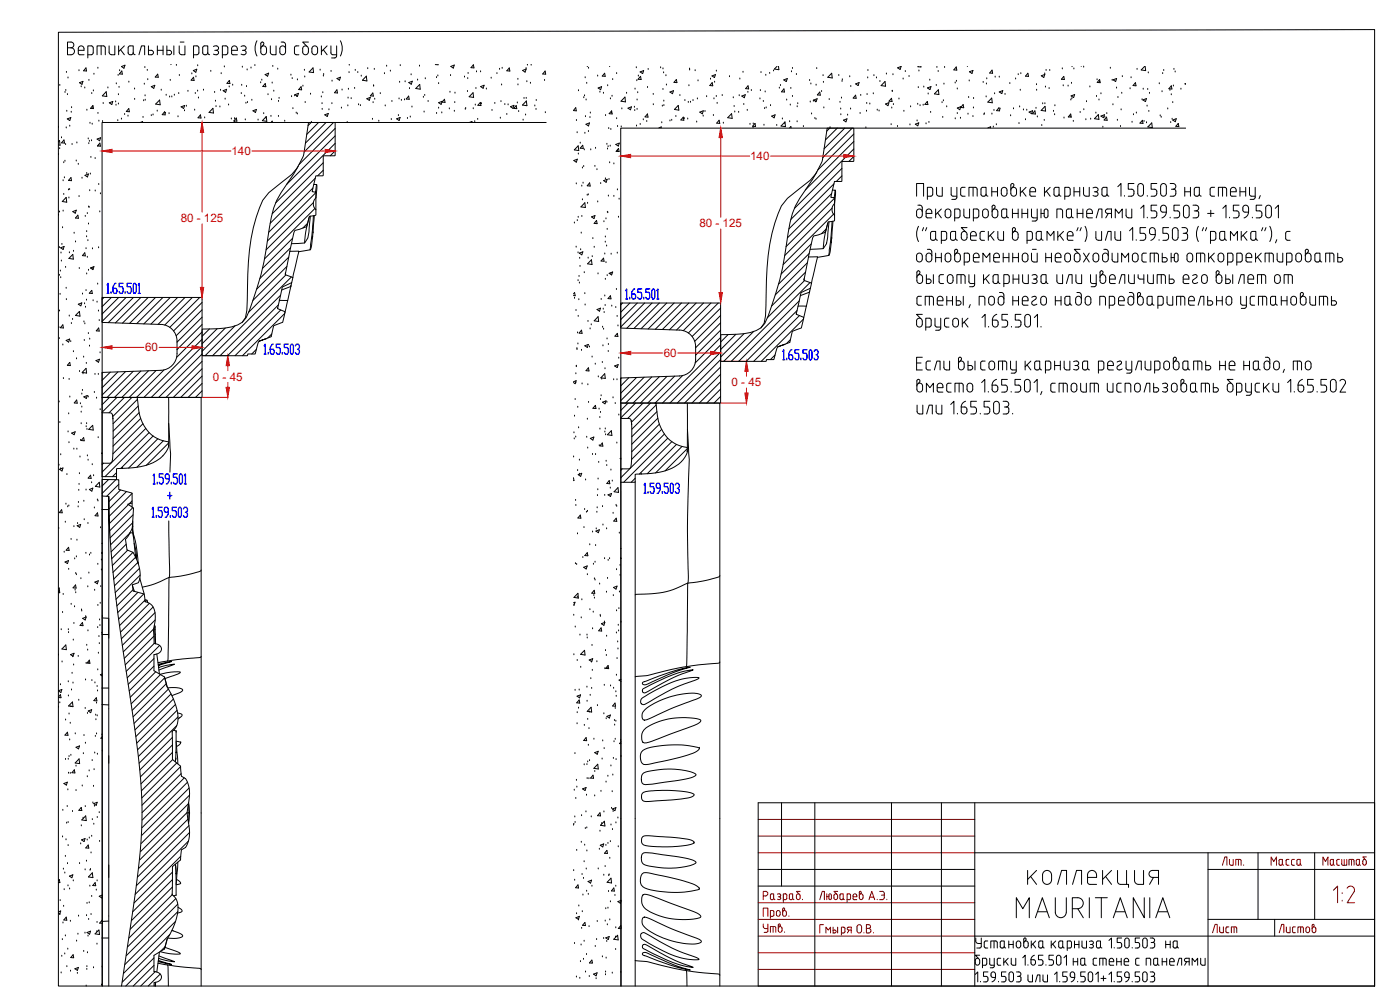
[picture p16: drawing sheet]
<svg xmlns="http://www.w3.org/2000/svg" width="420mm" height="297mm" viewBox="0 0 420 297" stroke-linecap="round" stroke-linejoin="round" font-family="sans-serif">
<defs><g id="words">
<g font-size="5.7" fill="#720000">
<text x="365.8" y="260.7">Лит.</text>
<text x="380.6" y="260.7">Масса</text>
<text x="396.2" y="260.7">Масштаб</text>
<text x="228.2" y="280.8">Утв.</text>
<text x="363" y="281.2">Лист</text>
</g>
<text font-size="5.7" x="383.1" y="281.2">Листов</text>
<g font-size="3.5" fill="#f00">
<text x="69.4" y="46.5">140</text>
<text x="225.1" y="48.1">140</text>
<text x="54.2" y="66.6">80 - 125</text>
<text x="209.9" y="68.2">80 - 125</text>
<text x="43.5" y="105.5">60</text>
<text x="199.2" y="107.2">60</text>
<text x="63.9" y="114.2">0 - 45</text>
<text x="219.6" y="115.9">0 - 45</text>
</g>
</g></defs>
<g fill="none" stroke="#000" stroke-width=".3">
<path d="M17.5 9.7l395-.8v287h-395zM20.3 12.6h1a.86 .86 0 0 1 .9 .9 .86 .86 0 0 1-.9 .8 1.05 1.05 0 0 1 1.1 1.1 1.05 1.05 0 0 1-1.1 1h-1zM20.3 14.3h1M23.5 15.1h1.7a.91 .91 0 0 0-.6-1.3 .91 .91 0 0 0-1.1 .8v1.4l.5 .4M24 16.4h1.2M26.4 16.4h1l.5-.3 .1-1.8-.3-.5h-1.3v3.6M30.4 13.8v2.6M31 13.8l.6 .5v2.1M31 13.8h-1.9v2.6M32.7 13.8l.1 2.2 .7 .4M34.5 13.8v2.6h-1M35.6 13.8v2.6"/>
<path d="M36.2 14.9l1.1 1.5M36.4 20l1.1-.4-.3 .9zM37.3 13.8l-1.7 1.7M38.5 14l.5-.2h1v2.1a.79 .79 0 0 1-.8 .6 .79 .79 0 0 1-.7-.6zM40 15.9l.5 .5M41.7 16.4l.8-2.6h.9v2.6M44.6 13.8v2.6h.8a.67 .67 0 0 0 .7-.6 .67 .67 0 0 0-.7-.7h-.8M47.2 15.1h1.7M47.2 13.8v2.6M48.9 13.8v2.6M50.1 13.8v2.6h.7a.67 .67 0 0 0 .7-.6 .67 .67 0 0 0-.7-.7h-.7M51.3 19.4h.1"/>
<path d="M52.2 13.8v2.6M52.9 19.6h.1M53.8 13.8v2.2l.4 .4h1.3v-2.6M54.1 12.6h1.1M59.3 19.7h.1M59.7 15.9l-.3 .4-1.3 .1M59.7 14.3l-.3-.5h-1.3v3.6M59.7 14.3v1.6M60.9 14l.5-.2h1v2.1a.79 .79 0 0 1-.8 .6 .79 .79 0 0 1-.8-.6zM62.4 15.9l.5 .5M64.1 13.9a.83 .83 0 0 1 1.1-.1 .83 .83 0 0 1 .2 1.1l-.5 .2a.73 .73 0 0 1 .6 1 .73 .73 0 0 1-1.2 .2l-.2-.1M64.5 15.1h.4"/>
<path d="M66.7 16.4h1.1M67.8 13.8l.6 .5-.1 1.8-.5 .3M67.8 13.8h-1.1v3.6M69.5 15.1h1.7a.91 .91 0 0 0-.6-1.3 .91 .91 0 0 0-1.1 .8l.1 1.6 .4 .2h1.2M72.4 13.9a.82 .82 0 0 1 1.1-.1 .82 .82 0 0 1 .2 1.1l-.5 .2M72.7 15.1h.5M73.2 15.1a.72 .72 0 0 1 .6 1 .72 .72 0 0 1-1.2 .2l-.2-.1M76.5 19.7h.1M77.1 12.2l-.5 2v1.3l.5 1.3M78.5 14l.5-.5a.47 .47 0 0 0-.1-.8 .47 .47 0 0 0-.6 .4v2.5a.85 .85 0 0 0 .8 .8 .85 .85 0 0 0 .9-.8v-1a.87 .87 0 0 0-.9-.8 .87 .87 0 0 0-.8 .8M81.1 13.8l.1 2.2 .7 .4M81.9 19.9h.1"/>
<path d="M82.8 13.8v2.6h-.9M84.4 12.6a1.02 1.02 0 0 1 1.2 .5l.1 2.5a.87 .87 0 0 1-.9 .8 .87 .87 0 0 1-.8-.8v-1a.85 .85 0 0 1 .8-.8 .85 .85 0 0 1 .9 .8M89.7 13.8h-.8l-.5 .2v1.9l.2 .4 1.1 .1M92.5 14.6a.86 .86 0 0 0-.8-.8 .86 .86 0 0 0-.9 .8v1a.85 .85 0 0 0 .9 .8 .85 .85 0 0 0 .8-.8M92.6 12.6h-1.8l1.3 1.3M92.6 14.6v1M93.9 14a.86 .86 0 0 1 .9-.2 .86 .86 0 0 1 .5 .8v1a.86 .86 0 0 1-.8 .8 .86 .86 0 0 1-.9-.8v-1zM96.5 13.8v2.6M97 14.9l1.2 1.5M98.2 13.8l-1.7 1.7M99.3 13.8l.1 2.3 .5 .3h1.1M99.5 17.4h1"/>
<path d="M101 16.8l-.6 .6M101 13.8v3M102.1 12.2l.6 2-.1 1.3-.5 1.3M104.8 19.5h.1M116 19.9h.1M120.1 19.7h.1M125.9 19.8h.1M130.6 19.4h.9M135.3 19.9l1-.4-.3 .9zM142.1 19.4l.1 1-.8-.1zM158.3 19.5h.1M159.4 19.5h.1"/>
<path d="M183 20h.1M233.2 19.9l-.8 .8 1.3 .2-.1-1M275.6 19.9l-.1 .1 .9 .1v-.2M290.3 19.9h.1M324.5 19.9h.1M343.6 19.9l-1.1 1.1 1.3 .2-.1-1.3M17.5 38.2h.1M17.9 25.6h.1M19.5 27.7h.1M19.7 27.1h.1M19.9 38.4h.1M19.9 21.7h.1"/>
<path d="M20 33.4h.1M20.2 35.7l1.1-.4-.4 .9zM20.2 28.4h.1M20.4 23.4h.1M20.9 37.9h.1M21.4 33.7h.1M21.5 32.3h.1M23.7 21.2h.1M23.9 24.8l1-.4-.3 .9zM24.4 26h.1M25.4 26.4h.1M25.8 20.4l.2 .9-.9-.1z"/>
<path d="M26.1 33.1h.1M26.7 24.1h.1M27 37h.1M27.5 28.1h.1M27.7 37.3h.1M27.8 32.3h.1M27.9 31.7l.1 .9-.8-.1zM28 27.3h.1M28.2 22.3h.1M29.4 20.5h.1M29.4 34h.1M29.7 36.4h.1"/>
<path d="M30.8 36.5h.1M31 31.1h.1M31.9 27.5l.1 1.5-1.3-.2zM32.4 26.4h.1M32.8 30.8l1-.4-.3 1zM34.7 30.6h.1M34.8 31.6h.1M34.9 25.2h.1M35.3 36.2h.1M35.5 22.6h.1M35.5 31.2h.1M35.5 28.4h.1"/>
<path d="M35.7 26.2h.1M35.9 21.2h.1M36.4 35.7h.1M36.6 21.3l.1 1-.9-.1zM37.4 34.4h.1M38.4 34.8h.1M38.7 32.6l.1 .9h-.9zM38.7 24.6h.1M40.4 26.7h.1M40.4 29.8h.1M42.1 36.8l.7-.3-.1 .3M42.9 35.2h.1"/>
<path d="M43.1 30.2h.1M43.3 25.3h.1M43.5 20.3h.1M43.5 28.8h.1M43.6 30.1h.1M44.2 21.1h.1M44.3 23.9h.1M45.4 34.7h.1M45.4 26l1.1-.4-.4 .9zM45.9 34.5h.1M47.2 33.3h.1M47.3 22.3l.2 .9-.9-.1z"/>
<path d="M47.9 30l.2 1.4-1.4-.2zM48.4 27.1h.1M49.4 33.5l.2 1-.9-.1zM49.7 34h.1M49.9 28.6h.1M50.7 34.1h.1M50.9 29.1h.1M51.1 24.1h.1M51.6 29.1h.1M52.3 28.6h.1M53.4 35h.1M53.6 28.1h.1"/>
<path d="M53.8 22.7h.1M54.4 32.1l1-.4-.3 .8zM55.4 33.2h.1M55.9 31.9h.1M56.4 27.4h.1M57.6 22.2h.1M58 21.2l1.1-.4-.3 .9zM58.1 23.2l.2 .9h-.9zM58.4 33h.1M58.6 28.1h.1M58.8 23.1h.1M59.3 27.3h.1"/>
<path d="M59.6 29.4h.1M60.2 34.5l.1 .9-.9-.1zM61.1 27.1h.1M61.4 35.4h.1M63.3 21.4h.1M63.9 32.5l.2 1.4-1.4-.2zM64.4 27.7h.1M64.7 30.4h.1M64.8 32h.1M66 32.1h.1M66.2 27.1h.1M66.4 22.1h.1"/>
<path d="M67 27.2l1-.4-.3 .9zM67.3 20.1h.1M67.6 29.7h.1M68.6 31.5h.1M68.8 26.1h.1M68.8 24.1l.2 1-.9-.1zM69.4 35.7h.1M69.8 25.6h.1M70.3 36.7h.1M70.4 35.6h.1M70.9 35.4l.2 1-.9-.1zM72.4 28.1h.1"/>
<path d="M72.5 25.6h.1M72.7 20.2h.1M73.4 28.9h.1M73.6 36h.1M73.8 31h.1M74 26h.1M74.2 21h.1M74.3 30.8h.1M75.3 20.4h.1M75.6 30.1h.1M75.9 33.2l1.1-.4-.3 .9zM77.4 36h.1"/>
<path d="M78.2 24.8h.1M78.6 24.1h.1M79.1 34.1h.1M79.6 22.4l1-.4-.3 .9zM79.6 25.1l.2 .9-.9-.1zM79.8 35.4h.1M79.9 35l.2 1.4-1.4-.2zM80.4 28.4h.1M81.3 34.9h.1M81.3 36.8l.4-.4v.4M81.5 29.9h.1M81.7 24.9h.1"/>
<path d="M82.2 27.4h.1M83.4 20.8h.1M83.6 34.9h.1M83.6 30.4h.1M83.8 29.5h.1M85.4 36.4h.1M87.3 22.5h.1M87.5 29h.1M87.7 23.6h.1M87.9 32.6h.1M88.4 28.8h.1M88.5 28.4l1.1-.4-.3 .9z"/>
<path d="M88.9 33.9h.1M89.1 29h.1M89.2 34.2h.1M89.3 24h.1M90.4 26l.1 1-.9-.1zM90.9 25.9h.1M91.4 21.1h.1M91.5 23.1h.1M91.6 30.8h.1M93.2 28.3h.1M93.4 36.8l-.9 .9M93.5 36.7h.1"/>
<path d="M93.9 20.4l.2 1.4-1.3-.2zM95.6 36.8l-3.5 3.5M96.1 21h.1M96.4 29.1h.1M96.6 31.1h.1M96.7 32.8h.1M96.9 27.8h.1M97 22.8h.1M97.1 22.4h.1M97.5 34.4l1-.4-.3 1zM97.9 36.8l-6.2 6.2M98.7 32.9h.1"/>
<path d="M99.4 21.4h.1M99.6 31.1h.1M99.7 24.3h.1M100.1 36.8l-8.8 8.8M100.6 38.5l-10.9 10.9M101.1 27l.2 .9-.9-.1zM101.1 23.6l1.1-.4-.3 .9zM102.5 32.4h.1M102.7 27h.1M104.2 36.8h.1M104.4 31.8h.1M104.5 29.4h.1"/>
<path d="M104.6 26.8h.1M104.8 21.8h.1M105.4 29.6h.1M106.4 26.5h.1M106.6 21.1h.1M107.4 21.8h.1M107.6 31.4h.1M108.2 31.7h.1M108.4 22.8h.1M109.9 22.8l.2 1.5-1.3-.2zM110.1 29.6l1-.4-.3 .9zM110.4 20.6h.1"/>
<path d="M111.8 35.8h.1M111.9 27.9l.2 .9h-1zM112 30.8h.1M112.1 25.8h.1M112.3 20.8h.1M112.5 29.8h.1M113.7 36.4h.1M114.1 28.1h.1M115.4 22.1h.1M115.6 31.8h.1M117.2 21.3h.1M117.4 35.9h.1"/>
<path d="M117.6 30.4h.1M119 35.7l1.1-.5-.3 1zM119.6 34.7h.1M119.8 29.7h.1M119.9 24.7h.1M120.5 30.1h.1M121.4 30h.1M121.6 24.5h.1M122.3 35.5h.1M122.6 28.8l.2 1-.9-.1zM122.7 24.8l1-.4-.3 .9zM122.9 26.6h.1"/>
<path d="M123.1 35.1h.1M123.4 22.4h.1M123.6 32.1h.1M125.3 24h.1M126 25.3l.1 1.5-1.3-.2zM127.1 29.2h.1M127.3 33.6h.1M127.5 28.6h.1M127.6 23.6h.1M128.5 30.4h.1M131 23.3h.1M131 34h.1"/>
<path d="M131.4 22.8h.1M131.6 25.1h.1M131.6 32.5h.1M131.6 30.8l1.1-.4-.3 .9zM132.6 33.9h.1M133.4 29.8l.2 .9-.9-.1zM134.9 32.7h.1M135 27.7h.1M135.2 22.7h.1M136.4 33.4h.1M136.5 30.8h.1M136.5 27.9h.1"/>
<path d="M139.4 23.1h.1M139.6 32.8h.1M139.8 32.5h.1M140.3 27.5h.1M140.4 23.6h.1M140.5 22h.1M140.8 36.8l.8-.3-.1 .3M142 27.8l.1 1.4-1.3-.2zM142 32.6h.1M142.5 36.5h.1M142.6 31.5h.1M142.8 26.6h.1"/>
<path d="M143 21.6h.1M143.4 35.8h.1M144.2 30.7l.1 1-.9-.1zM144.2 21.6h.1M144.3 26l1-.4-.3 .9zM144.5 31.1h.1M146 26.7h.1M147.4 23.5h.1M147.7 33.1h.1M148.5 31h.1M149.1 22.1h.1M149.9 20.8h.1"/>
<path d="M150.2 35.5h.1M150.3 30.5h.1M150.5 25.5h.1M150.7 20.5h.1M151.5 31.4h.1M152.1 34.3h.1M152.5 31.5h.1M152.8 20.4l.2 .9-.9-.1zM153.2 32l1-.4-.3 .9zM154.9 31.7l.2 .9-.9-.1zM155.3 30.9h.1M155.4 23.8h.1"/>
<path d="M155.4 25.5h.1M155.7 33.5h.1M156.8 21.1l1.1-.4-.3 .9zM157 36.1h.1M157.3 29.5h.1M157.7 34.5h.1M157.9 20.6h.1M157.9 29.5h.1M158 30.3l.1 1.4-1.3-.2zM158.1 24.5h.1M159.2 25h.1M160.5 31.8h.1"/>
<path d="M160.9 32.8h.1M160.9 30.1h.1M163.4 24.1h.1M163.6 21.3l.2 1-.9-.1zM163.7 33.8h.1M163.9 36.8h-133.3l.1 259.1M172.8 32.3l.2 1-.9-.2zM173 36.2h.1M173.2 39.8h.1M173.6 27.2h.1M175.2 29.3h.1M175.4 28.8h.1"/>
<path d="M175.5 40h.1M175.6 23.3h.1M175.7 35h.1M175.9 37.3l1-.4-.3 .9zM175.9 30h.1M176.1 25h.1M176.3 20h.1M176.6 39.5h.1M176.6 20.5h.1M177.1 35.3h.1M177.2 33.9h.1M179.4 22.8h.1"/>
<path d="M179.5 26.4l1.1-.4-.3 .9zM180 27.7h.1M181.1 28h.1M181.5 22l.1 .9-.9-.1zM181.7 34.7h.1M182.4 25.7h.1M182.7 38.6h.1M183.2 29.7h.1M183.3 38.8h.1M183.5 33.9h.1M183.6 33.3l.1 .9-.9-.1zM183.7 28.9h.1"/>
<path d="M183.9 23.9h.1M185.1 22.1h.1M185.1 35.6h.1M185.3 38h.1M186.4 38.1h.1M186.6 32.7h.1M187.6 29.1l.1 1.5-1.3-.2zM188 28h.1M188.5 32.5l1-.4-.3 .8zM190.4 32.2h.1M190.5 33.2h.1M190.6 26.7h.1"/>
<path d="M191 20.3h.1M191 37.8h.1M191.1 24.2h.1M191.2 32.8h.1M191.2 30h.1M191.4 27.8h.1M191.6 22.8h.1M192.1 21.6l1.1-.4-.3 .9zM192.1 37.3h.1M192.2 22.9l.2 1-.9-.1zM193.1 35.9h.1M194.1 36.5h.1"/>
<path d="M194.3 34.2l.2 .9h-.9zM194.3 26.3h.1M194.5 20.8h.1M196 28.3h.1M196.1 31.4h.1M197.7 38.4l.8-.3-.1 .3M198.3 20.3h.1M198.6 36.8h.1M198.8 31.8h.1M199 26.8h.1M199 20.7h.1M199.2 21.9h.1"/>
<path d="M199.2 30.3h.1M199.2 31.7h.1M199.9 22.7h.1M200 25.5h.1M201.1 36.3h.1M201.1 27.6l1-.4-.3 .9zM201.6 36.1h.1M202.8 35h.1M203 23.9l.2 .9-.9-.1zM203.6 31.6l.1 1.4-1.3-.2zM204 28.7h.1M205.1 35.1l.1 1-.9-.1z"/>
<path d="M205.4 35.6h.1M205.5 30.2h.1M206.4 35.7h.1M206.6 30.7h.1M206.8 25.7h.1M206.9 20.7h.1M207 21h.1M207.2 30.7h.1M208 30.2h.1M208.6 21.2h.1M209.1 36.6h.1M209.3 29.7h.1"/>
<path d="M209.5 24.3h.1M210 33.6l1.1-.4-.3 .9zM211 34.8h.1M211.6 33.5h.1M212.1 29h.1M213.2 23.8h.1M213.7 22.8l1-.4-.3 .9zM213.7 24.8l.2 .9h-.9zM214.1 34.7h.1M214.3 29.7h.1M214.5 24.7h.1M215 28.9h.1"/>
<path d="M215 21.3h.1M215.2 31h.1M215.8 36.1l.2 .9-.9-.1zM216.7 28.7h.1M217.1 37h.1M218.9 23h.1M219.6 34.1l.1 1.4-1.3-.2zM220.1 29.3h.1M220.3 31.9h.1M220.5 33.6h.1M221.7 33.7h.1M221.8 28.7h.1"/>
<path d="M222 23.7h.1M222.6 28.8l1.1-.4-.3 .9zM223 21.7h.1M223.2 31.4h.1M224.3 33.1h.1M224.5 27.7h.1M224.5 25.7l.2 1-.9-.1zM225.1 37.3h.1M225.5 27.2h.1M226 38.3h.1M226.1 37.2h.1M226.6 37l.2 1-.9-.1z"/>
<path d="M228.1 29.7h.1M228.2 27.2h.1M228.4 21.8h.1M229.1 30.4h.1M229.3 37.6h.1M229.5 32.6h.1M229.6 27.6h.1M229.8 22.6h.1M229.9 32.4h.1M231 22h.1M231.2 31.7h.1M231.6 34.8l1-.4-.3 1z"/>
<path d="M232.2 21.3h.1M233.1 37.6h.1M233.9 26.4h.1M234.2 25.7h.1M234.8 35.7h.1M235.2 24l1.1-.4-.3 .9zM235.3 26.7l.1 .9-.9-.1zM235.5 37h.1M235.6 36.6l.1 1.4-1.3-.2zM236.1 30h.1M237 36.5h.1M237 38.4l.3-.4 .1 .4"/>
<path d="M237.2 31.5h.1M237.3 26.5h.1M237.5 21.5h.1M237.8 20.5h.1M237.8 28.9h.1M239 22.4h.1M239.2 36.5h.1M239.2 32h.1M239.4 31.1h.1M241.1 38h.1M243 24.2h.1M243.2 30.6h.1"/>
<path d="M243.4 25.2h.1M243.6 34.2h.1M244.1 30.4h.1M244.2 30l1-.4-.3 .9zM244.6 35.5h.1M244.7 30.6h.1M244.9 35.8h.1M244.9 25.6h.1M245.1 20.6h.1M246 27.6l.2 1-.9-.1zM246.6 27.5h.1M247 22.7h.1"/>
<path d="M247.1 24.7h.1M247.2 32.4h.1M248.9 29.9h.1M249 38.4l-.9 1M249.1 38.3h.1M249.6 22l.2 1.4-1.4-.2zM251.3 38.4l-3.6 3.6M251.7 22.7h.1M252.1 30.7h.1M252.3 32.7h.1M252.3 34.4h.1M252.5 29.4h.1"/>
<path d="M252.7 24.4h.1M252.8 23.9h.1M253.1 36.1l1.1-.4-.3 .9zM253.5 38.4l-6.2 6.2M254.4 34.6h.1M255 23h.1M255.3 32.7h.1M255.3 26h.1M255.8 38.4l-8.9 8.9M256.8 28.6l.1 .9-.8-.1zM256.8 25.2l1-.4-.3 .9zM258.1 34h.1"/>
<path d="M258.3 28.6h.1M259.9 38.4h.1M260.1 33.4h.1M260.1 31h.1M260.2 28.4h.1M260.4 23.4h.1M260.5 21.2h.1M261 31.2h.1M262.1 28.1h.1M262.3 22.7h.1M263 23.4h.1M263.3 33h.1"/>
<path d="M263.8 33.3h.1M264.1 24.5h.1M265.6 24.5l.2 1.4-1.4-.2zM265.7 31.2l1.1-.4-.3 .9zM266 22.2h.1M267.4 37.4h.1M267.5 29.5l.2 .9h-.9zM267.6 32.4h.1M267.8 27.4h.1M268 22.4h.1M268.1 31.4h.1M269.3 38h.1"/>
<path d="M269.4 20.3l1-.4-.3 .9zM269.8 29.7h.1M271 23.7h.1M271.3 33.4h.1M271.7 21.5h.1M272.8 23h.1M273.1 37.5h.1M273.3 32.1h.1M274.7 37.3l1-.4-.3 .8zM275.2 36.3h.1M275.4 31.3h.1M275.6 26.3h.1"/>
<path d="M275.8 21.3h.1M276.1 31.7h.1M277.1 31.6h.1M277.2 26.1h.1M277.9 37.2h.1M278.3 30.4l.2 1-.9-.1zM278.3 26.4l1.1-.4-.3 .9zM278.6 28.2h.1M278.8 36.7h.1M279 24.1h.1M279.3 33.7h.1M281 25.6h.1"/>
<path d="M281.2 20.2h.1M281.6 21.4h.1M281.6 26.9l.2 1.5-1.4-.2zM282.7 30.8h.1M282.9 35.2h.1M283.1 30.2h.1M283.3 25.2h.1M283.5 20.2h.1M284.1 32.1h.1M286.7 24.9h.1M286.7 35.7h.1M287 20.1l.1 .9h-.8z"/>
<path d="M287 24.4h.1M287.3 34.1h.1M287.3 26.7h.1M287.3 32.4l1.1-.4-.4 .9zM288.2 35.5h.1M289.1 31.4l.1 .9-.9-.1zM290.5 34.3h.1M290.7 29.3h.1M290.9 24.3h.1M290.9 21.5l1.1-.4-.3 .9zM292 35h.1M292.1 32.4h.1"/>
<path d="M292.2 29.6h.1M295.1 24.7h.1M295.3 34.4h.1M295.4 34.1h.1M296 29.1h.1M296 25.2h.1M296.1 23.7h.1M296.5 38.4l.8-.4-.1 .4M297.6 29.4l.2 1.4-1.3-.2zM297.7 34.2h.1M297.7 21l.2 1-.9-.1zM298.1 38.1h.1"/>
<path d="M298.3 33.1h.1M298.5 28.1h.1M298.7 23.1h.1M299 37.4h.1M299.8 32.3l.2 1-.9-.1zM299.9 23.1h.1M299.9 27.6l1-.4-.2 .9zM300.1 32.7h.1M301.6 28.3h.1M303.1 25.1h.1M303.3 34.7h.1M304.2 32.6h.1"/>
<path d="M304.8 23.7h.1M305.6 22.4h.1M305.8 37.1h.1M306 32.1h.1M306.2 27.1h.1M306.4 22.1h.1M307.1 33h.1M307.8 35.9h.1M308.1 33.1h.1M308.5 22l.2 .9-.9-.1zM308.8 33.6l1.1-.4-.3 .9zM310.6 33.3l.1 .9-.8-.1z"/>
<path d="M310.9 32.5h.1M311.1 25.4h.1M311.1 27.1h.1M311.3 35.1h.1M312.5 22.7l1.1-.4-.4 .9zM312.7 37.7h.1M312.9 31.1h.1M313.4 36.1h.1M313.5 22.2h.1M313.6 31.1h.1M313.6 31.9l.2 1.4-1.3-.2zM313.8 26.1h.1"/>
<path d="M313.9 21.1h.1M314.9 26.6h.1M315 21.2h.1M316.2 33.4h.1M316.5 34.4h.1M316.6 31.7h.1M318.8 20.7h.1M319.1 25.7h.1M319.3 22.9l.1 1-.9-.1zM319.3 35.4h.1M320.5 25.8h.1M321.2 35h.1"/>
<path d="M321.3 34.2l.2 .9h-.9zM321.4 30h.1M321.5 28.8l1-.4-.3 .9zM321.6 25h.1M321.7 29.6h.1M321.7 20h.1M322.1 36.4h.1M322.3 20.7h.1M324.2 33.7h.1M325.2 20.1h.1M325.3 32.9h.1M325.9 35.9h.1"/>
<path d="M326.1 30.5h.1M327.1 26.1h.1M327.3 35.8h.1M328.9 33.9h.1M329.1 28.9h.1M329.2 23.9h.1M329.6 34.4l.2 1.4-1.3-.2zM329.8 30h.1M330 24.6h.1M330 23.9l.2 .9-.9-.1zM330.4 28.1h.1M330.4 34.8l1.1-.4-.3 .9z"/>
<path d="M331 38.2h.1M331.6 35.2h.1M332.1 35.1l.2 1-.9-.1zM332.2 34.1h.1M333.2 20.5h.1M333.8 24.1h.1M334 31.4h.1M334.1 23.9l1-.4-.3 1zM335.1 26.4h.1M335.3 36.1h.1M335.5 29.3h.1M336.3 38h.1"/>
<path d="M336.5 33h.1M336.7 28h.1M336.8 23h.1M339.2 26.6h.1M339.4 23.3h.1M339.7 36.7h.1M340.2 34.4h.1M340.8 24.8l.1 .9h-.9zM341 33.9h.1M341.2 20.8h.1M342.8 29.9h.1M342.9 36.1l.1 .9-.9-.1z"/>
<path d="M343 30l1.1-.4-.3 .9zM343.1 26.8h.1M343.3 36.4h.1M344.1 36.8h.1M344.3 31.8h.1M344.4 26.8h.1M344.6 21.9h.1M344.8 33.4h.1M345 28h.1M345.7 36.9l.1 1.4-1.3-.2zM347.9 25.1h.1M348.2 34.8h.1"/>
<path d="M348.5 35.2h.1M348.7 27.5h.1M348.9 22.1h.1M349.3 21.2h.1M350.5 32.7h.1M351.1 27.1h.1M351.3 36.8h.1M351.5 28.4h.1M351.5 25.7l.2 1-.9-.1zM351.8 35.8h.1M352 30.8h.1M352 36l1-.4-.3 .9z"/>
<path d="M352.1 25.8h.1M352.3 20.8h.1M352.7 21.6h.1M353.6 37l.2 1-.9-.1zM354.4 26.8h.1M355.9 38.4h-169.6l.1 257.5M355.9 25l-.3 .2 .3 .1M17.5 42.5l.4-.4 .1 1.5-.5-.1M17.5 46.2v.2M17.9 44.6h.1M18.5 41.3h.1M18.9 54.2h.1"/>
<path d="M19.1 58.3h.1M19.1 48.8h.1M19.2 42l.2 .9-.9-.1zM19.3 53.3h.1M19.5 48.4h.1M19.7 43.4h.1M19.9 59.2l.1 1.5-1.3-.2zM20.6 57h.1M20.7 59.4h.1M20.9 56.9h.1M21.3 53.3l.2 .9-.9-.1zM21.6 43.4h.1"/>
<path d="M22.9 48.3h.1M23.1 42.9h.1M23.5 49.3h.1M23.7 59h.1M24.6 53.5h.1M25.5 52.6l1-.4-.3 .9zM26 52.1h.1M26.5 41.7h.1M26.6 43.1h.1M26.8 42.4h.1M26.9 57.2h.1M27.1 52.2h.1"/>
<path d="M27.3 47.2h.1M27.5 42.2h.1M28.6 47.6h.1M28.6 57.3h.1M29.1 41.7l1.1-.4-.3 .9zM29.6 55.4h.1M29.6 43.7h.1M30 42.9l.1 1-.9-.1zM30.1 58.2h.1M89.5 49.8l-1.4 2.4a40.8 40.8 0 0 0-6 10.2l-1.2 5.9a90 90 0 0 1-7 27l-1.2 1.4M93.9 56.4l-13.3 13.3M94.2 55.3l.6-2.5 2.2-.1v-5.9l3.5-.1v-9.9h-7.9l-.7 4.6a15.5 15.5 0 0 1-7.8 13.6l-3.4 2.8-1.9 2.3a53.8 53.8 0 0 0-4.4 22.3 76.1 76.1 0 0 1-.7 12.9l-1 1.4a15.3 15.3 0 0 1-9.2 2l-2.8 .1v7.9h13.5l.2-.5h2.1l1.2-3.8"/>
<path d="M94.6 53.5l-13.5 13.5M94.7 57.7l.3-2.3-.8-.1-.5 2.2 .9 .2 .2 .3a2.22 2.22 0 0 1-.7 2.4l-.1 .5a2.42 2.42 0 0 0 .8 2.1v1.5l-1.9 .4-1 3.2-3.4 1-1.5 6.3M94.8 57.8l-14.6 14.5M94.8 59.3v3.7M95 55.4l-.2 3.9M97 48.8l-15.3 15.3M97 51.1l-1.7 1.7M100.6 40.8l-14.6 14.5M100.6 43l-17.8 17.8M100.6 45.3l-1.5 1.4M172.2 48.2l1.1-.4-.3 .9zM173 55.2h.1"/>
<path d="M173.5 43.8l.2 1.4-1.3-.2zM173.6 46.2h.1M174.1 43h.1M174.6 55.8h.1M174.8 60h.1M174.8 50.4h.1M174.9 43.6l.1 .9h-.9zM175 55h.1M175.2 50h.1M175.3 45h.1M176.2 58.6h.1M176.6 58.4h.1"/>
<path d="M177 54.9l.1 .9-.9-.1zM177.3 45h.1M178.5 49.9h.1M178.7 44.5h.1M179.2 50.9h.1M180.3 55.1h.1M181.2 54.2l1-.4-.3 .9zM181.7 53.7h.1M182.1 43.3h.1M182.3 44.7h.1M182.5 44h.1M182.6 58.8h.1"/>
<path d="M182.8 53.8h.1M183 48.8h.1M183.1 43.8h.1M184.2 49.2h.1M184.2 58.9h.1M184.8 43.3l1.1-.4-.3 .9zM185.3 45.3h.1M185.3 57h.1M185.6 44.5l.2 1-.9-.1zM185.8 59.8h.1M245.2 51.5l-1.4 2.4a40.8 40.8 0 0 0-6 10.2l-1.3 5.9a90.5 90.5 0 0 1-7 27l-1.1 1.4M249.6 58.1l-13.3 13.3"/>
<path d="M249.8 57l.6-2.6h2.2l.1-5.9 3.5-.1v-9.9h-7.9l-.7 4.5a15.5 15.5 0 0 1-7.8 13.7l-3.5 2.8-1.8 2.3a53.8 53.8 0 0 0-4.5 22.3 76.2 76.2 0 0 1-.7 12.9l-.9 1.4a14.9 14.9 0 0 1-9.2 2l-2.8 .1-.1 7.9h13.6l.1-.5h2.2l1.2-3.8M250.3 55.2l-13.6 13.5M250.4 59.4l.3-2.3-.9-.1-.5 2.2 1 .2 .2 .3a2.22 2.22 0 0 1-.7 2.3l-.1 .6a2.48 2.48 0 0 0 .8 2.1l-.1 1.5-1.9 .4-1 3.2-3.3 1-1.6 6.3M250.4 59.5l-14.5 14.5M250.7 57.1l-.2 7.6M252.7 50.5l-15.4 15.3M252.7 52.8l-1.7 1.6M256.2 40.2l-10.8 10.8M256.2 42.4l-14.5 14.6M256.2 44.7l-17.8 17.8M256.2 47l-1.4 1.4M275.1 58.9v-3.8h2.1v3.8"/>
<path d="M278.3 58.9h1.1M279.3 58.9l.6-.6-.1-1.8-.5-.3h-1v3.6M281.1 58.1l.2 .5 .5 .3M281.1 56.2v1.9M282.8 56.2v2.7h-1M285.5 56.2v2.1l.5 .6M286 58.9h1.2M287.2 56.2l-.1 3.3-.5 .3h-1M288.9 58.9h.7M289.6 56.2h-.7l-.5 .3-.1 1.8 .6 .6M292 56.2v2.7M293.2 56.8l-.5-.6h-1.9v2.7"/>
<path d="M293.3 56.8v2.1M295 56.2l-.6 .6v1.5l.6 .6M295 56.2h.9v2.1M295 58.9h.4M295.9 58.3l-.6 .6M295.9 58.3l.6 .6M297.6 57.5h1.8M297.6 56.2v2.7M299.4 56.2v2.7M300.8 56.5a.86 .86 0 0 1 .9-.2 .86 .86 0 0 1 .5 .8v.9a.86 .86 0 0 1-.8 .9 .86 .86 0 0 1-.9-.9v-.9zM303.7 56.4l.4-.5a.47 .47 0 0 0-.1-.8 .47 .47 0 0 0-.6 .4v2.5a.86 .86 0 0 0 .8 .9 .86 .86 0 0 0 .9-.9v-.9a.86 .86 0 0 0-.9-.9 .86 .86 0 0 0-.8 .9M306.2 56.2v2.7"/>
<path d="M306.8 57.3l1.1 1.6M307.9 56.2l-1.7 1.7M309.1 57.5h1.7a.91 .91 0 0 0-.6-1.2 .91 .91 0 0 0-1.1 .8v1.5l.5 .3h1.2M313.5 56.2v2.7M314 57.3l1.2 1.6M315.2 56.2l-1.7 1.7M316.9 56.2l-.6 .6v1.5l.6 .6M316.9 56.2h.9v2.1M316.9 58.9h.4M317.8 58.3l-.5 .6M317.8 58.3l.6 .6M319.6 58.9h1"/>
<path d="M320.6 58.9l.6-.6-.1-1.8-.5-.3h-1v3.6M322.3 57.5h1.7M322.3 56.2v2.7M324 56.2v2.7M325.2 58.1l.2 .5 .5 .3M325.2 56.2v1.9M326.9 56.2v2.7h-1M328 58.7l.9 .2M328.4 57.5h.5M328.9 56.2a.67 .67 0 0 1 .6 .7 .67 .67 0 0 1-.6 .6 .67 .67 0 0 1 .6 .7 .67 .67 0 0 1-.6 .7M328.9 56.2l-.9 .2M331.3 58.9h.4"/>
<path d="M332.2 58.3l-.6 .6M332.2 58.3v-2.1l-1.2 .1-.3 .5v1.5l.6 .6M332.2 58.3l.6 .6M335.5 56l.9-.9v3.8M337.5 58.7v.2M338.6 58.9h1M340.3 58.1l-.2 .5-.6 .3M340.3 55.1h-1.7v1.7l1.5 .2 .2 1.1M341.7 55.3a.86 .86 0 0 1 1-.2 .86 .86 0 0 1 .5 .8v2.1a.86 .86 0 0 1-.9 .9 .86 .86 0 0 1-.8-.9v-2.1zM344.3 58.7v.2M345.5 58.9h.9M346.5 56.8l.6 .4 .1 .9"/>
<path d="M347.2 58.1l-.3 .5-.5 .3M347.2 55.1h-1.7v1.7h1M348.6 55.3a.86 .86 0 0 1 .9-.2 .86 .86 0 0 1 .5 .8v2.1a.86 .86 0 0 1-.8 .9 .86 .86 0 0 1-.9-.9v-2.1zM351.2 55.1h.8a.86 .86 0 0 1 .9 .8 .86 .86 0 0 1-.9 .9M351.2 58.9h.9M351.6 56.8h.7l.5 .3 .1 1M352.9 58.1l-.3 .5-.5 .3M355.6 57.5h1.7M355.6 56.2v2.7M357.3 56.2v2.7M359 58.9h.4M359.9 58.3l-.5 .6"/>
<path d="M359.9 58.3l.6 .6M359.9 58.3v-2.1l-1.2 .1-.3 .5v1.5l.6 .6M363.7 58.9h.8M364.5 56.2h-.8l-.4 .3-.1 1.8 .5 .6M366.9 56.2v2.7M368.1 56.8l-.6-.6h-1.8v2.7M368.1 56.8v2.1M369.3 57.5h1.7a.91 .91 0 0 0-.6-1.2 .91 .91 0 0 0-1.1 .8v1.5l.4 .3h1.3M372.1 57.5h1.7M372.1 56.2v2.7M373.8 56.2v2.7M375 56.2v2.1l.5 .6"/>
<path d="M375.6 58.9h1.1M376.7 56.2l-.1 3.3-.5 .3h-.9M378.2 58.7l-.4 .9M17.6 64.6h.1M17.8 74.3h.1M17.9 63.6h.1M18.2 74.3l1-.4-.3 1zM18.3 75.9h.1M18.4 78.3h.1M18.6 73.3h.1M18.8 68.3h.1M18.9 63.3h.1"/>
<path d="M20.8 75.8h.1M21.8 76.3l.2 1.5-1.3-.3zM21.8 63.5l1.1-.4-.3 .9zM22.1 75.4h.1M22.2 70h.1M22.7 72.6h.1M23.4 64.6l.1 .9-.9-.1zM25.4 75.8l.2 1-.9-.1zM25.6 64.9h.1M25.8 74.6h.1M26 71h.1M26 69.5h.1"/>
<path d="M26.2 77.2h.1M26.2 64.1h.1M26.4 72.2h.1M26.6 67.2h.1M26.6 62.1h.1M26.8 62.2h.1M27.7 74.7h.1M29.6 74.3h.1M30 63.6h.1M86.1 80l-10.2 10.2M86.7 77.2l-9.7 9.6M87.2 74.4l-9.2 9.2"/>
<path d="M87.8 71.5l-9 9M92.3 67l-1.4 1.4M92.8 65.2a31.8 31.8 0 0 0-1.4 7.7M93.2 64.9l-.4 3.6a5.9 5.9 0 0 1-1.5 4.4l-3.8 .2M93.8 71.1a7.9 7.9 0 0 1-.8 3.9l-3.3 .5M93.8 71.1h.1M93.9 69.8l-.1 1.3M93.9 69.8h.1M94.1 64.7l-.5 5.9-.6 4.4M94.1 60.8l-14.2 14.2M94.3 64.7l-.4 5.1M94.5 62.6l-15.1 15.1"/>
<path d="M172.4 66.9h.1M172.9 74.2h.1M173.2 66.2h.1M173.5 75.9h.1M173.5 65.2h.1M173.9 76l1-.4-.3 .9zM174 77.5h.1M174.1 79.9h.1M174.3 74.9h.1M174.4 69.9h.1M174.6 64.9h.1M175.5 60.8l.2 1.5-1.4-.2z"/>
<path d="M176.3 61h.1M176.5 77.5h.1M177.5 77.9l.2 1.5-1.4-.3zM177.5 65.1l1.1-.4-.3 .9zM177.7 77h.1M177.9 71.6h.1M178.3 74.2h.1M179 66.2l.2 .9-.9-.1zM179.4 60.6h.1M181.1 77.5l.2 .9-.9-.1zM181.3 66.5h.1M181.5 76.2h.1"/>
<path d="M181.7 72.7h.1M181.7 71.1h.1M181.9 65.7h.1M181.9 78.8h.1M182.1 73.8h.1M182.2 68.8h.1M182.3 63.7h.1M182.4 63.8h.1M183.4 76.3h.1M185.3 76h.1M185.6 65.2h.1M242.3 78.8l-9.6 9.7"/>
<path d="M242.7 77.1l-1.4 6.9M242.7 77.1h2.7l-1.9 7.9M242.8 76.1l-9.1 9.1M243.5 73.2l-9.1 9M247.9 68.7l-1.4 1.4M248.1 73.1l-1 1.5-4 .2M248.1 73.1h.1M248.4 66.9a31.8 31.8 0 0 0-1.3 7.7M248.8 66.5l-.7 6.6M249.5 72.8a7.9 7.9 0 0 1-.8 3.9l-3.4 .5M249.5 72.8h.1M249.6 71.5l-.1 1.3"/>
<path d="M249.6 71.5h.1M249.7 66.4l-.4 5.8-.6 4.5M249.7 62.4l-14.2 14.3M250 66.4l-.4 5.1M250.2 64.2l-15.2 15.2M275.1 76.8a.86 .86 0 0 1 .8-.9 .86 .86 0 0 1 .9 .9M275.1 76.8v.9a.86 .86 0 0 0 .8 .9 .86 .86 0 0 0 .9-.9v-.9M275.5 61.6a1.02 1.02 0 0 1 1.2 .4l.1 2.5a.87 .87 0 0 1-.9 .9 .87 .87 0 0 1-.8-.9v-.9a.85 .85 0 0 1 .8-.9 .85 .85 0 0 1 .9 .9M275.7 67.9l-.6 1.9 .1 1.4 .5 1.3M277.2 68.3l-.4 .9M277.9 76.8a.86 .86 0 0 1 .9-.9 .86 .86 0 0 1 .8 .9M277.9 64h1.8a.91 .91 0 0 0-.6-1.2 .91 .91 0 0 0-1.2 .8l.1 1.5 .4 .3h1.3"/>
<path d="M278.1 68.3l-.4 .9M278.3 74.8a1.02 1.02 0 0 1 1.3 .5l.1 2.5a.87 .87 0 0 1-.9 .8 .87 .87 0 0 1-.9-.9v-.9M280.8 71.5a.77 .77 0 0 1-.8 .6 .77 .77 0 0 1-.7-.6v-1.8l.5-.3h1v2.1l.6 .6M280.8 62.7v2.7M280.8 76v2.6M280.8 77.3h1.7M281.4 63.8l1.1 1.6M282.5 72.1h1l.5-.3 .1-1.8-.3-.5-1.3-.1v3.7M282.5 62.7l-1.7 1.7M282.5 76v2.6M283.6 63.6a.86 .86 0 0 1 .9-.9 .86 .86 0 0 1 .8 .9l.1 .9a.87 .87 0 0 1-.9 .9 .87 .87 0 0 1-.9-.9M283.6 76.8a.86 .86 0 0 1 .9-.9 .86 .86 0 0 1 .8 .9"/>
<path d="M283.7 63.6v.9M283.7 76.8v1M285.3 69.7l.5-.3h1v2.1a.79 .79 0 0 1-.8 .6 .79 .79 0 0 1-.7-.6zM285.4 76.8l-.1 .9a.86 .86 0 0 1-.8 .9 .86 .86 0 0 1-.9-.9M286.5 76.8a.86 .86 0 0 1 .8-.9 .86 .86 0 0 1 .9 .9M286.5 77.7a.86 .86 0 0 0 .8 .9 .86 .86 0 0 0 .9-.9M286.5 75.3a.48 .48 0 0 1 .7-.4 .48 .48 0 0 1 .1 .8l-.5 .4M286.5 65.4h1M286.5 75.3v2.5M286.8 71.5l.5 .6M287.5 62.7l.6 .6-.1 1.8-.5 .2M287.5 62.7h-1v3.6"/>
<path d="M288.2 76.8v1M288.8 69.7a.86 .86 0 0 1 .9-.2 .86 .86 0 0 1 .5 .8v.9a.86 .86 0 0 1-.8 .9 .86 .86 0 0 1-.9-.8v-1zM289.3 62.7v2.2l.7 .4M289.4 78.6h1M290.2 68.3h-1.7l1.3 1.2M290.4 76l.6 .5-.1 1.8-.5 .3M290.4 76h-1v3.6M291 62.7v2.7h-1M291.3 70.8h1.7a.91 .91 0 0 0-.6-1.3 .91 .91 0 0 0-1.1 .8v1.6l.4 .2h1.3M292.1 76.8l.1 1.6 .4 .2h1.2M292.1 65.4h1.1M292.1 76.8a.86 .86 0 0 1 .9-.9 .86 .86 0 0 1 .8 .9"/>
<path d="M293.2 62.7l.6 .6-.1 1.8-.5 .2M293.2 62.7h-1.1v3.6M293.8 76.8v.5h-1.7M295 78.6v-2.6l1 1.3 1.1-1.3v2.6M295.1 63a.86 .86 0 0 1 1-.2 .86 .86 0 0 1 .5 .8v.9a.85 .85 0 0 1-.9 .9 .85 .85 0 0 1-.8-.9v-.9zM295.5 69.4l-1.1 .1-.3 .5 .1 1.8 .5 .3h.8M296.6 69.4v2.7M297.2 70.6l1.1 1.5M297.7 63.6a.86 .86 0 0 1 .9-.9 .86 .86 0 0 1 .8 .9l.1 .9a.87 .87 0 0 1-.9 .9 .87 .87 0 0 1-.9-.9M297.8 62v2.5M298.2 61.6l.4 .3-.1 .5M298.2 61.6l-.5 .4"/>
<path d="M298.2 76.8l.1 1.6 .4 .2h1.2M298.2 76.8a.86 .86 0 0 1 .9-.9 .86 .86 0 0 1 .8 .9M298.3 69.4l-1.7 1.7M298.5 62.4l-.5 .5M299.5 69.4v2.2l.7 .5M299.9 76.8v.5h-1.7M300.7 63l.5-.3h.9v2.1a.79 .79 0 0 1-.7 .6 .79 .79 0 0 1-.8-.6zM301.1 77.3h1.7M301.1 76v2.6M301.2 69.4v2.7h-1M302.1 64.8l.6 .5M302.8 76v2.6"/>
<path d="M303.8 68.8a.48 .48 0 0 1 .7-.4 .48 .48 0 0 1 .1 .8l-.5 .4M303.8 70.3a.86 .86 0 0 1 .9-.9 .86 .86 0 0 1 .8 .9M303.8 71.2a.86 .86 0 0 0 .9 .9 .86 .86 0 0 0 .8-.9M303.8 64h1.8M303.8 62.7v2.7M303.8 68.8v2.5M303.9 77.3h1.7M303.9 76v2.6M305.6 62.7v2.7M305.6 70.3v1M305.6 76v2.6M306.7 64h1.7"/>
<path d="M306.7 62.7v2.7M306.8 76.8v.9a.86 .86 0 0 0 .8 .9 .86 .86 0 0 0 .9-.9v-.9M306.8 76.8a.86 .86 0 0 1 .8-.9 .86 .86 0 0 1 .9 .9M308.4 62.7v2.7M309.6 62.7v2.1l.5 .5M309.6 76v2.1l.4 .4 1.3 .1v-2.6M309.8 71.5l-.3 .5-1.3 .1M309.8 70l-.3-.5-1.3-.1v3.7M309.8 70v1.5M309.8 74.8h1.2M310.1 65.4h1.2M311.3 62.7l-.1 3.3-.5 .3h-.9"/>
<path d="M312.4 64h1M312.4 62.7v2.7M312.5 71.5l-.6 .6M312.5 71.5l.6 .6M312.5 71.5v-2.1h-1l-.4 .3-.1 1.8a.71 .71 0 0 0 .9 .6M313.4 63a.57 .57 0 0 1 .7-.3 .57 .57 0 0 1 .4 .6v1.5a.56 .56 0 0 1-.6 .5 .56 .56 0 0 1-.5-.5zM313.8 77.3h1.8M313.8 76v2.6M314.2 72.1v-2.7l1.1 1.4 1-1.4v2.7M315.6 76v2.6M316.7 76.8a.86 .86 0 0 1 .9-.9 .86 .86 0 0 1 .8 .9M316.7 76.8v1.3l.5 .5"/>
<path d="M317.2 65.4v-2.7h1.1l.5 .3 .1 2.4M317.2 78.6h1.2M317.5 69.4v2.7M318 70.6l1.2 1.5M318.4 76.8v.5h-1.7M319.2 69.4l-1.7 1.7M319.6 76.8a.86 .86 0 0 1 .8-.9 .86 .86 0 0 1 .9 .9M319.6 76.8v.9a.86 .86 0 0 0 .8 .9 .86 .86 0 0 0 .9-.9v-.9M320.1 63l.5-.3h1v2.1a.79 .79 0 0 1-.8 .6 .79 .79 0 0 1-.8-.6zM320.3 70.8h1.7a.91 .91 0 0 0-.5-1.3 .91 .91 0 0 0-1.2 .8l.1 1.6 .4 .2h1.2M321.6 64.8l.5 .5M322.4 76.8a.86 .86 0 0 1 .9-.9 .86 .86 0 0 1 .8 .9"/>
<path d="M322.4 76.8v.9a.86 .86 0 0 0 .9 .9 .86 .86 0 0 0 .8-.9v-.9M323.3 64h1.7M323.3 62.7v2.7M323.6 68.3l-.4 .9M324.1 74.8h-1.7l1.3 1.2M324.5 68.3l-.4 .9M325 62.7v2.7M325.2 76l1.7 2.6M325.6 67.9l.6 1.9-.1 1.4-.5 1.3M326.9 76l-1.7 2.6M327.8 63.6a.86 .86 0 0 0-.8-.9 .86 .86 0 0 0-.9 .9l.1 1.5 .4 .3h1.3M327.9 63.6v.4h-1.8"/>
<path d="M328 76.8a.86 .86 0 0 1 .9-.9 .86 .86 0 0 1 .8 .9M328 76.8v.9a.86 .86 0 0 0 .9 .9 .86 .86 0 0 0 .8-.9l.1-.9M328.9 69.4v2.2l.4 .4 1.3 .1v-2.7M329 65.4l.8-2.7h.9v2.7M330.9 76.8a.86 .86 0 0 1 .8-.9 .86 .86 0 0 1 .9 .9M331.3 74.8a1.02 1.02 0 0 1 1.2 .5l.1 2.5a.87 .87 0 0 1-.9 .8 .87 .87 0 0 1-.8-.9v-.9M331.7 72.1l.8-2.7h1v2.7M332.4 62.7a.67 .67 0 0 0-.7 .7 .67 .67 0 0 0 .7 .6M332.4 64h1.2M332.4 62.7h1.2v2.7M332.6 64l-.7 1.4M333.8 76v2.1l.7 .5"/>
<path d="M334.6 69.4l.1 2.2 .4 .4 1.2 .1v-2.7M334.7 65.4v-2.7l1 1.3 1.1-1.3v2.7M335.5 76v2.6h-1M336.6 78.6v-2.6l1.1 1.3 1-1.3v2.6M337.9 62.7l.1 2.2 .4 .4 1.3 .1v-2.7M339 69.2l.9-.9v3.8M339.8 76.8a.86 .86 0 0 1 .9-.9 .86 .86 0 0 1 .8 .9M339.8 77.7a.86 .86 0 0 0 .9 .9 .86 .86 0 0 0 .8-.9M339.9 76.8v1M341 71.9v.2M341.6 76.8v1M342.3 62.5l1-.9v3.8"/>
<path d="M343.9 68.3h-1.8v1.7l1.3 .1a1.15 1.15 0 0 1-.3 2h-1M344 76h-1l-.3 .5 .1 1.8 .5 .3h.7M344.3 65.2v.2M345.2 68.5a.86 .86 0 0 1 1-.1 .86 .86 0 0 1 .5 .7v1.3l-1.3-.1-.4-.6zM346.4 76v2.6M346.5 63.3a1.12 1.12 0 0 1 .7 .9 1.12 1.12 0 0 1-.5 1.1l-1.2 .1M346.7 70.4a1.83 1.83 0 0 1-1.3 1.7M347.2 61.6h-1.7v1.7h1M347.6 76.5l-.5-.5h-1.9v2.6M347.7 76.5v2.1M347.9 71.9v.2M348.8 76v2.6h.8a.67 .67 0 0 0 .7-.7 .67 .67 0 0 0-.7-.6h-.8"/>
<path d="M349 63.7a1.01 1.01 0 0 1-.6-1.4 1.01 1.01 0 0 1 1.4-.5l.2 .6v1.3h-1M350 63.7a1.83 1.83 0 0 1-1.3 1.7M350.7 68.3h-1.7v1.7l1.3 .1a1.15 1.15 0 0 1-.4 2h-.9M351.2 65.2v.2M351.5 77.3h.9M351.5 76v2.6M351.8 69.1a.87 .87 0 0 1 .9-.8 .87 .87 0 0 1 .9 .9l-.1 2a.86 .86 0 0 1-.8 .9 .86 .86 0 0 1-.9-.9M351.9 69.2v2.1M352.3 65.4h1M352.5 76.2a.57 .57 0 0 1 .6-.2 .57 .57 0 0 1 .5 .5l-.1 1.5a.56 .56 0 0 1-.5 .6 .56 .56 0 0 1-.6-.6zM354 64.6l-.2 .5-.5 .2M354 61.6h-1.7v1.7l1.5 .2 .2 1.1"/>
<path d="M354.7 68.3h.8a.86 .86 0 0 1 .9 .8 .86 .86 0 0 1-.9 .9M355.1 70l1 .1 .3 .5M355.4 61.8a.86 .86 0 0 1 1-.2 .86 .86 0 0 1 .5 .8v2.1a.86 .86 0 0 1-.9 .9 .86 .86 0 0 1-.8-.9v-2.1zM356.2 76.8a.86 .86 0 0 1 .9-.9 .86 .86 0 0 1 .8 .9M356.2 76.8v.9a.86 .86 0 0 0 .9 .9 .86 .86 0 0 0 .8-.9v-.9M356.4 71.3l-.5 .7-1.2 .1M356.4 70.6v.7M358 61.6h.9M358.4 63.3l1 .1a1.4 1.4 0 0 1 .1 1.7l-1.5 .3M358.9 61.6a.86 .86 0 0 1 .8 .8 .86 .86 0 0 1-.8 .9M359.1 78.6v-2.6h1.9l.5 .2 .1 2.4M359.6 67.9l-.5 1.9 .1 1.4 .4 1.3"/>
<path d="M360.3 76v2.6M361.2 68.3l-.4 .9M362.1 68.3l-.3 .9M362.4 64h1.9M362.7 76v2.6M363.3 72.1h1l.5-.3 .1-1.8-.3-.5-1.3-.1v3.7M363.3 77.1l1.1 1.5M363.4 63.1v1.9M364.4 76l-1.7 1.7M365.5 76.8a.86 .86 0 0 1 .9-.9 .86 .86 0 0 1 .9 .9M365.6 76.8l-.1 .9a.86 .86 0 0 0 .9 .9 .86 .86 0 0 0 .9-.9v-.9M366.1 69.7l.5-.3h1v2.1a.79 .79 0 0 1-.8 .6 .79 .79 0 0 1-.8-.6z"/>
<path d="M367 62.5l.9-.9v3.8M367.6 71.5l.5 .6M368.4 78.6h1.1l.4-.3 .1-1.8-.3-.5h-1.3v3.6M369 65.2v.2M369.3 72.1v-2.7l1 1.4 1.1-1.4v2.7M371.2 78.6h1l.5-.3 .1-1.8-.3-.5h-1.3v3.6M371.9 61.6h-1.8v1.7h1.1a1.12 1.12 0 0 1 .7 .9 1.12 1.12 0 0 1-.5 1.1l-1.3 .1M372.5 69.4v2.7M373.1 70.6l1.1 1.5M373.2 61.8a.86 .86 0 0 1 1-.2 .86 .86 0 0 1 .5 .8v1.3l-1.3-.1-.4-.6zM373.9 76.8a.86 .86 0 0 1 .9-.9 .86 .86 0 0 1 .8 .9M374 76.8v1.6l.4 .2h1.3"/>
<path d="M374.2 69.4l-1.7 1.7M374.7 63.7a1.83 1.83 0 0 1-1.3 1.7M375.4 69.7l.5-.3h1v2.1a.79 .79 0 0 1-.8 .6 .79 .79 0 0 1-.7-.6zM375.7 76.8v.5h-1.7M375.9 65.2v.2M376.8 76v2.6M376.9 71.5l.6 .6M377.4 77.1l1.1 1.5M378 63.3l.5 .2 .2 .4M378.5 76l-1.7 1.7M378.7 64.6l-.5 .7-1.2 .1M378.7 61.6h-1.7v1.7h1"/>
<path d="M378.7 64v.6M379 68.3l-.4 .9M379.7 78.6v-2.6h1.9l.4 .2 .1 2.4M379.9 68.3l-.3 .9M380.9 76v2.6M381.1 67.9l.5 1.9v1.4l-.5 1.3M381.6 62.4a.85 .85 0 0 0-.9-.8 .85 .85 0 0 0-.8 .8l-.1 2.1a.86 .86 0 0 0 .9 .9 .86 .86 0 0 0 .9-.9M381.6 62.4v2.1M382.7 62.5l1-.9v3.8M383.2 71.9l-.4 1M383.3 76v2.1l.4 .4 1.3 .1v-2.6M386.1 78.6h1.1l.5-.3 .1-1.8-.3-.5h-1.4v3.6"/>
<path d="M387.2 69.4l-1.1 .1-.3 .5 .1 1.8 .5 .3h.8M388.9 76.8a.86 .86 0 0 1 .8-.9 .86 .86 0 0 1 .9 .9M388.9 76.8v.9a.86 .86 0 0 0 .8 .9 .86 .86 0 0 0 .9-.9v-.9M391.7 76.8a.86 .86 0 0 1 .9-.9 .86 .86 0 0 1 .8 .9M392.2 74.8l-.5 .5 .1 2.5a.85 .85 0 0 0 .8 .8 .85 .85 0 0 0 .8-.9l.1-.9M392.2 74.8l.5 .5-.7 .8M394.7 76.2l.5-.2h.9v2a.79 .79 0 0 1-.7 .6 .79 .79 0 0 1-.8-.6zM396.1 78l.6 .6M399.1 76v2.6M400.3 76.5l-.6-.5h-1.9v2.6M400.3 76.5v2.1M401.5 76v2.6h.8a.67 .67 0 0 0 .7-.7 .67 .67 0 0 0-.7-.6h-.8"/>
<path d="M17.7 98.3h.1M17.8 82.6h.1M17.9 93.3h.1M18 88.3h.1M18.1 81.3h.1M18.2 83.3h.1M18.9 97.5l.1 .9-.9-.1zM19.7 80.2h.1M19.9 86.5h.1M19.9 89.9h.1M20.8 94.8h.1M21.4 97.1h.1"/>
<path d="M21.8 95.8h.1M23.5 91.3l1.1-.4-.3 .9zM23.8 80.6h.1M23.8 93.4l.2 1.5-1.3-.3zM24.8 88.2h.1M25.2 96.6h.1M25.4 91.2h.1M25.5 97.2h.1M25.7 92.2h.1M25.8 87.2h.1M26 90.1h.1M26 82.2h.1"/>
<path d="M26.6 81.1h.1M27.2 80.4l1-.4-.3 .9zM27.5 87.1l.2 1-.9-.1zM27.7 80.6h.1M27.9 90.2h.1M29.1 90.7h.1M29.3 85.2h.1M29.5 93.3h.1M29.6 98.4l.2 .9h-.9zM29.8 96.2h.1M31.2 89.2l-.6 .6M33.4 89.2l-2.8 2.8"/>
<path d="M35.6 89.2l-5 5M37.8 89.2l-7.2 7.2M40 89.2l-7.5 7.6M42.3 89.2l-7.7 7.7M44.5 89.2l-7.7 7.8M46.7 89.2l-7.8 7.8M48.3 97.3a5 5 0 0 1 4.8 5 9.7 9.7 0 0 1-.6 6.3 5 5 0 0 1-4.2 2.5l-17.7 .6v7.5h30v-30h-30v7.5l17.7 .7M48.9 89.2l-7.9 7.9M51.1 89.2l-7.9 8M53.3 89.2l-8 8M55.5 89.2l-8.1 8.1M57.7 89.2l-8.3 8.3"/>
<path d="M59.9 89.2l-9 9M60.6 99.6l-7.6 7.6M60.6 97.4l-7.5 7.5M60.6 95.2l-7.5 7.5M60.6 92.9l-7.7 7.8M60.6 90.7l-8.5 8.6M62.9 98.7l-2.3 2.2M65.2 98.6l-4.6 4.6M67.6 98.4l-7 7M70.5 97.8l-8.9 8.9M83.3 92.6h.1M83.3 92.6l2.2 .9v.3"/>
<path d="M83.5 91.5l-15.2 15.2M83.8 90.2h.1M83.8 90.2h2.5M84.2 88.6l-18.2 18.1M84.3 93l-13.8 13.7M85.4 94.1l-12.6 12.6M85.6 82.3v.1l2.3 .9-3.1 13.4-2.7 1.1-.8 3.2-3.6 1.4 2.3-.8M85.6 82.3h.1M85.6 82.3l1.4-6.9h2.7l-1.8 7.9M85.8 82.5l-11.2 11.2M87.3 85.9l-2.8 1.2M87.3 85.9h.1"/>
<path d="M87.4 83.1l-23.6 23.6M87.5 84.8l-2.8 1.4-1.4 6.4M172.1 88.2l.3-.4 .2 .9h-.5M172.4 89.5h.1M172.9 93.2h.1M173.3 99.9h.1M173.5 84.2h.1M173.5 94.9h.1M173.7 89.9h.1M173.8 82.9h.1M173.9 84.9h.1M174.5 99.1l.2 .9-.9-.1z"/>
<path d="M175.3 81.8h.1M175.5 88.1h.1M175.6 91.5h.1M176.5 96.4h.1M177.1 98.7h.1M177.4 97.5h.1M179.2 92.9l1-.4-.3 .9zM179.5 82.2h.1M179.5 95l.2 1.5-1.4-.2zM180.4 89.8h.1M180.8 98.2h.1M181 92.8h.1"/>
<path d="M181.1 98.8h.1M181.3 93.8h.1M181.5 88.8h.1M181.6 91.7h.1M181.7 83.8h.1M182.2 82.7h.1M182.8 82l1.1-.4-.3 .9zM183.2 88.7l.2 1-.9-.1zM183.3 82.2h.1M183.6 91.8h.1M184.8 92.3h.1M185 86.9h.1"/>
<path d="M185.2 94.9h.1M185.5 97.8h.1M186.3 90.9h30v30h-30v-7.5l17.6-.6a5 5 0 0 0 4.9-5 9.7 9.7 0 0 0-.7-6.2 5 5 0 0 0-4.2-2.6l-17.6-.6zM186.8 90.9l-.5 .6M189 90.9l-2.7 2.8M191.3 90.9l-5 5M193.5 90.9l-7.2 7.2M195.7 90.9l-7.6 7.6M197.9 90.9l-7.7 7.7M200.1 90.9l-7.7 7.7M202.3 90.9l-7.8 7.8M204.5 90.9l-7.8 7.9"/>
<path d="M206.7 90.9l-7.9 8M208.9 90.9l-8 8M211.1 90.9l-8 8.1M213.4 90.9l-8.3 8.3M215.6 90.9l-9 9M216.3 99.1l-7.6 7.5M216.3 96.9l-7.6 7.5M216.3 94.6l-7.8 7.8M216.3 92.4l-8.6 8.6M226.2 99.4l-9 9M239 94.3h.1M239 94.3l2.2 .9v.3"/>
<path d="M239.2 93.2l-15.3 15.2M239.5 91.9h2.5M239.9 90.3l-18.2 18.1M239.9 94.7l-13.7 13.7M241.1 95.7l-12.6 12.7M241.3 84v.1l2.2 .9-3 13.3-2.7 1.2-.8 3.2-3.6 1.4 2.2-.8M241.3 84h.1M241.4 84.2l-11.1 11.2M241.8 81.6l-10.3 10.2M243 87.6l-2.8 1.2M243 87.6h.1M243.1 84.8l-23.6 23.6"/>
<path d="M243.2 86.5l-2.8 1.4-1.4 6.4M275.2 89.5v1.5l.5 .6M275.3 95.7a.86 .86 0 0 1 .9-.2 .86 .86 0 0 1 .6 .8v1a.85 .85 0 0 1-.9 .8 .85 .85 0 0 1-.8-.8v-1zM275.5 82.6l.4-.5a.47 .47 0 0 0 0-.8 .47 .47 0 0 0-.7 .4v2.5a.86 .86 0 0 0 .8 .9 .86 .86 0 0 0 .9-.9v-.9a.86 .86 0 0 0-.9-.9 .86 .86 0 0 0-.8 .8M275.8 91.6h.7M276.5 88.9l-1 .1-.3 .5M276.8 94.3h-1.7l1.2 1.3M278 82.4v2.7h.8a.67 .67 0 0 0 .6-.7 .67 .67 0 0 0-.6-.7h-.8M278.9 88.9v2.7M279.4 97.6l-.2 .4-1.4 .1M279.4 96l-.2-.5h-1.4v3.6M279.5 96v1.6"/>
<path d="M280.1 82.4v2.7M280.1 89.5l-.5-.6h-1.9v2.7M280.1 89.5v2.1M280.6 95.5v2.1l.6 .5M280.8 99.1h.9M281.2 98.1h1.1M281.3 90.2h1.7a.91 .91 0 0 0-.6-1.3 .91 .91 0 0 0-1.1 .8v1.4l.5 .5M281.8 91.6h1.2M282.3 95.5v3l-.6 .6M283.2 82.4h-.8l-.5 .3-.1 1.8 .3 .5 1.1 .1M284.1 88.9v2.7M284.1 90.2h1.8"/>
<path d="M284.6 82.6a.86 .86 0 0 1 .9-.1 .86 .86 0 0 1 .5 .7v1a.86 .86 0 0 1-.8 .9 .86 .86 0 0 1-.9-.9v-1zM284.8 95.5h-.8l-.5 .2v1.9l.2 .4 1.1 .1M285.9 88.9v2.7M286.2 95.7a.86 .86 0 0 1 .9-.2 .86 .86 0 0 1 .5 .8v1a.85 .85 0 0 1-.8 .8 .85 .85 0 0 1-.9-.8v-1zM287 88.9v2.7h.8M287 90.2h.8M287.2 85.1v-2.7h1.9l.5 .6v2.1M287.8 90.2a.67 .67 0 0 1 .6 .7 .67 .67 0 0 1-.6 .7M288.4 82.4v2.7M288.8 95.5v2.6M289.1 88.9v2.7M289.4 96.6l1.1 1.5"/>
<path d="M290.5 95.5l-1.7 1.7M290.8 82.4l.1 2.4 .4 .3h1.2M291 86h.9M291.2 91.4l-.4 .9M292.5 85.4l-.6 .6M292.5 82.4v3.1M294.7 95.3l1-1v3.8M295.2 82.4v2.7M295.6 89.5l-.3-.5-1.4-.1v2.7M295.6 89.5v2.1M295.7 83.6l1.2 1.5M296.7 97.9v.2"/>
<path d="M296.9 82.4l-1.7 1.7M297 89.1a.86 .86 0 0 1 .9-.1 .86 .86 0 0 1 .5 .7v1a.86 .86 0 0 1-.8 .9 .86 .86 0 0 1-.9-.9v-1zM297.8 96h1.1a1.01 1.01 0 0 1 .6 1.4 1.01 1.01 0 0 1-1.4 .5l-.3-.6zM299.2 94.3a1.83 1.83 0 0 0-1.4 1.7M299.5 84.5a.77 .77 0 0 1-.7 .6 .77 .77 0 0 1-.8-.6l.1-1.8 .5-.3h1v2.1l.5 .6M300 87.8a1.02 1.02 0 0 1 1.2 .4l.1 .3M301.3 85.1h1l.5-.3 .1-1.8-.3-.5-1.3-.1v3.6M301.3 88.5v2.2a.86 .86 0 0 1-.9 .9 .86 .86 0 0 1-.8-.9v-1a.86 .86 0 0 1 .8-.8 .86 .86 0 0 1 .9 .8M302.4 97.4l-.5 .7h-1.2M302.4 94.3h-1.7v1.7l1.5 .2 .2 1.2M303.6 97.9v.2M304 88.9v2.7"/>
<path d="M304 90.2h1.7M304 83.7h1.8M304 82.4v2.7M305.7 88.9v2.7M305.8 82.4v2.7M306.4 94.3h-1.7v1.7h1a1.12 1.12 0 0 1 .8 1 1.12 1.12 0 0 1-.6 1.1h-1.2M306.8 90.2h1.7a.91 .91 0 0 0-.5-1.3 .91 .91 0 0 0-1.2 .8v1.4l.5 .5M306.9 82.4l.1 2.2 .6 .5M307.3 91.6h1.2M307.8 94.6a.86 .86 0 0 1 .9-.2 .86 .86 0 0 1 .6 .8v2.1a.86 .86 0 0 1-.9 .8 .86 .86 0 0 1-.8-.8v-2.1zM308.6 82.4v2.7h-.9M309.7 89.2l.8-.3 .5 .3-.2 .6-1.1 .8 .1 .8 .5 .2"/>
<path d="M309.7 82.6a.82 .82 0 0 1 1.1-.2 .82 .82 0 0 1 .3 1.1l-.5 .2M310.1 83.7h.5M310.4 95.3l1-1v3.8M310.6 83.7a.73 .73 0 0 1 .6 1 .73 .73 0 0 1-1.2 .3l-.3-.1M311.2 91.3l-.9 .3M312.4 97.9v.2M312.5 82.7l.5-.3h.9v2.1a.79 .79 0 0 1-.7 .6 .79 .79 0 0 1-.8-.6zM312.6 89.1a.86 .86 0 0 1 .9-.1 .86 .86 0 0 1 .5 .7v1a.86 .86 0 0 1-.8 .9 .86 .86 0 0 1-.9-.9v-1zM313.9 84.5l.6 .6M316.7 88.9v2.7M316.7 90.2h1.7M317.2 82.4v2.2l.4 .4 1.3 .1v-2.7"/>
<path d="M318.4 88.9v2.7M319.6 89.5l.3-.5 1.2-.1v2.1l.6 .6M319.6 89.5v1.5l.5 .6M320 85.1l.8-2.7h1v2.7M320.1 91.6h.4M321.1 91l-.6 .6M322.9 82.4l.1 2.2 .4 .4 1.2 .1v-2.7M323.2 87.8a1.02 1.02 0 0 1 1.2 .4l.1 2.5a.86 .86 0 0 1-.8 .9 .86 .86 0 0 1-.9-.9v-.9a.86 .86 0 0 1 .9-.9 .86 .86 0 0 1 .8 .8M325.9 89.1a.86 .86 0 0 1 1-.1 .86 .86 0 0 1 .5 .7v1a.86 .86 0 0 1-.9 .9 .86 .86 0 0 1-.8-.9v-1zM327.3 82.4l.1 2.4 .4 .3h1.2M327.5 86h.9M329 82.4v3l-.6 .6"/>
<path d="M330.4 82.6l.5-.5a.47 .47 0 0 0-.1-.8 .47 .47 0 0 0-.7 .4v2.5a.85 .85 0 0 0 .9 .9 .85 .85 0 0 0 .8-.9l.1-.9a.87 .87 0 0 0-.9-.9 .87 .87 0 0 0-.9 .8M331.7 89.5l-.2-.5-1.4-.1v2.7M331.8 89.5v2.1M332.9 91.6h1.1M333 83.7h1.7a.92 .92 0 0 0-.6-1.3 .92 .92 0 0 0-1.1 .8v1.6l.4 .3h1.3M334.5 89.5l-.3-.5-1.3-.1v3.6M334.5 89.5l-.1 1.8-.4 .3M335.7 90.2h1.7a.92 .92 0 0 0-.6-1.3 .92 .92 0 0 0-1.1 .8v1.6l.4 .3M335.9 85.1l.7-2.7h1v2.7M336.1 91.6h1.3M338.7 82.4l.1 2.2 .7 .5M338.9 87.8a1.02 1.02 0 0 1 1.3 .4l.1 2.5a.87 .87 0 0 1-.9 .9 .87 .87 0 0 1-.9-.9v-.9a.85 .85 0 0 1 .9-.9 .85 .85 0 0 1 .8 .8"/>
<path d="M340.4 82.4v2.7h-.9M341.6 83.2l.2 .4 1.5 .1M341.6 82.4v.8M341.7 89.1l.4-.5a.47 .47 0 0 0 0-.8 .47 .47 0 0 0-.7 .4v2.5a.85 .85 0 0 0 .8 .9 .85 .85 0 0 0 .9-.9v-.9a.87 .87 0 0 0-.9-.9 .87 .87 0 0 0-.8 .8M343.3 82.4v2.7M344.3 89.5v1.5l.5 .6M344.3 89.5l.2-.5 1.3-.1v2.1l.5 .6M344.4 82.4l.1 2.2 .4 .4 1.2 .1v-2.7M344.8 91.6h.4M345.8 91l-.6 .6M347.5 91.6h1M348.5 82.4v2.7"/>
<path d="M349.1 89.5l-.3-.5-1.3-.1v3.6M349.1 89.5l-.1 1.8-.5 .3M349.7 83l-.5-.6h-1.9v2.7M349.8 83v2.1M350.2 88.9l.1 2.2 .7 .5M350.9 82.4v2.7h.8a.67 .67 0 0 0 .7-.7 .67 .67 0 0 0-.7-.7h-.8M352 88.9v2.7h-1M354.4 88.9v2.7M355.1 84.6l.2 .4 1.5 .1M355.1 83.2a.86 .86 0 0 1 .8-.8 .86 .86 0 0 1 .9 .8M355.1 83.3v1.3M355.6 89.5l-.6-.6h-1.9v2.7"/>
<path d="M355.6 89.5v2.1M356.7 90.2h1.7a.91 .91 0 0 0-.5-1.3 .91 .91 0 0 0-1.2 .8v1.4l.5 .5M356.8 83.3v.4h-1.7M357.2 91.6h1.2M357.9 82.7a.67 .67 0 0 1 .9-.4 .67 .67 0 0 1 .4 .8l-1.1 .8M358.1 83.9a.74 .74 0 0 0 0 1 .74 .74 0 0 0 1.1 0l.2-.1M359.6 91.6l.7-2.7h1v2.7M360.8 82.6a.86 .86 0 0 1 1-.1 .86 .86 0 0 1 .5 .7v1a.85 .85 0 0 1-.8 .9 .85 .85 0 0 1-.9-.9v-1zM362.4 88.9v2.7h.9M362.4 90.2h.9M363.3 90.2a.67 .67 0 0 1 .7 .7 .67 .67 0 0 1-.7 .7M365 83.2a.86 .86 0 0 1 .8-.8 .86 .86 0 0 1 .9 .8"/>
<path d="M365.1 90.2h1.7M365.1 88.9v2.7M365.3 82.6l.4-.5a.47 .47 0 0 0 0-.8 .47 .47 0 0 0-.7 .4v2.5a.85 .85 0 0 0 .8 .9 .85 .85 0 0 0 .9-.9M366.7 83.3v.9M366.8 88.9v2.7M367.9 82.4v2.7h.7a.67 .67 0 0 0 .7-.7 .67 .67 0 0 0-.7-.7h-.7M368.2 89.1a.86 .86 0 0 1 .9-.1 .86 .86 0 0 1 .6 .7v1a.86 .86 0 0 1-.9 .9 .86 .86 0 0 1-.8-.9v-1zM370 82.4v2.7M371.7 85.1l.7-2.7h1v2.7M372.3 88.9v2.1l.6 .6M372.9 91.6h1.2M374 91.9l-.2 .5-1.3 .1"/>
<path d="M374.1 88.9v3.1M374.5 83.2a.86 .86 0 0 1 .9-.8 .86 .86 0 0 1 .8 .8M374.5 84.6l.2 .4 1.5 .1M374.5 83.3v1.3M375.2 89.5v1.5l.6 .6M375.8 91.6h.7M376.2 83.3v.4h-1.7M376.5 88.9l-1 .1-.3 .5M377.4 85.1v-2.7h1.9l.5 .6 .1 2.1M378.6 82.4v2.7M378.9 88.9v2.7M380.1 89.5l-.5-.6h-1.9v2.7"/>
<path d="M380.2 89.5v2.1M381.3 89.5l.3-.5 1.2-.1v2.1M381.3 89.5v1.5l.6 .6M381.9 91.6h.3M382.8 82.6a.86 .86 0 0 1 .9-.1 .86 .86 0 0 1 .5 .7v1a.85 .85 0 0 1-.8 .9 .85 .85 0 0 1-.9-.9v-1zM382.8 91l-.6 .6M382.8 91l.6 .6M384.5 90.2h1.7M384.5 88.9v2.7M385.4 85.1v-2.7h1.9l.5 .6 .1 2.1M386.2 88.9v2.7M386.6 82.4v2.7"/>
<path d="M387.6 89.1a.86 .86 0 0 1 1-.1 .86 .86 0 0 1 .5 .7v1a.86 .86 0 0 1-.8 .9 .86 .86 0 0 1-.9-.9v-1zM390.5 89.1l.5-.5a.47 .47 0 0 0-.1-.8 .47 .47 0 0 0-.7 .4v2.5a.86 .86 0 0 0 .9 .9 .86 .86 0 0 0 .9-.9v-.9a.86 .86 0 0 0-.9-.9 .86 .86 0 0 0-.9 .8M393.1 88.9l.1 2.2 .7 .5M394.8 88.9v2.7h-.9M397.2 88.9v2.7M398.4 89.5l-.5-.6h-1.9v2.7M398.4 89.5v2.1M399.6 88.9v2.7h.9M399.6 90.2h.9M400.4 90.2a.67 .67 0 0 1 .7 .7 .67 .67 0 0 1-.7 .7M17.8 101.6h.1M18.9 103.5h.1"/>
<path d="M19 113.6h.1M19.9 102.1l1-.4-.3 .9zM20.7 113.8h.1M20.9 108.7l.2 1-.9-.1zM21 119.1h.1M21.2 102.5h.1M22 105.5h.1M23 107.7h.1M23.9 111.5h.1M24.6 118.2h.1M24.7 117.1h.1M24.9 112.1h.1"/>
<path d="M25.1 107.2h.1M25.2 119.1l1-.4-.3 .9zM25.3 102.2h.1M25.8 110.5l.2 1.4-1.3-.2zM25.9 109h.1M26.5 119.1h.1M26.5 100.1h.1M26.9 103.9h.1M26.9 101.8h.1M28.3 117.8h.1M28.5 112.3h.1M28.8 108.2l1.1-.4-.4 .9z"/>
<path d="M29 119.5h.1M29.5 112.3h.1M30 105.9h.1M30.8 111.7l-.2 .2M32.9 119.2l-2.3 2.2M33.1 111.7l-2.5 2.4M35.1 119.2l-4.5 4.5M35.4 111.6l-4.8 4.7M37.3 119.2l-4.6 4.7M37.7 111.5l-7.1 7M39.6 119.2l-5.8 5.8M40 111.4l-7.8 7.8"/>
<path d="M41.3 119.8l-7.4 7.3M42.3 111.3l-7.9 7.9M44.6 111.3l-8 7.9M46.8 111.2l-8 8M49.2 111l-8.2 8.2h-10.4v23.8h4.3l.1-.2M50.6 119.2v13.5M60.6 117.3l-1.9 1.9M60.6 115l-4.1 4.2M60.6 112.8l-6.3 6.4M60.6 110.6l-8.6 8.6M60.6 108.4l-10.8 10.8M60.6 106.2l-13 13"/>
<path d="M60.6 104l-15.2 15.2M60.6 101.8l-17.4 17.4M76.9 104.8l-1.4 1.4M81.6 100.2l-1.3 1.2M172.1 114.5l.8-.3-.3 .9-.5-.3M172.6 119.9h.1M172.8 114.9h.1M172.8 112.1h.1M173 110h.1M173 109.9h.1M173.1 104.6h.1M173.2 104.9h.1"/>
<path d="M173.4 103.2h.1M174.5 105.1h.1M174.7 115.2h.1M175.5 103.7l1.1-.4-.3 1zM176.4 115.5h.1M176.6 110.3l.2 1-.9-.1zM176.9 104.1h.1M177.7 107.1h.1M178.6 109.3h.1M179.6 113.1h.1M180.2 119.9h.1M180.4 118.8h.1"/>
<path d="M180.6 113.8h.1M180.8 108.8h.1M181 103.8h.1M181.5 112.1l.2 1.4-1.4-.1zM181.6 110.6h.1M182.2 101.7h.1M182.5 105.5h.1M182.6 103.4h.1M184 119.4h.1M184.2 113.9h.1M184.5 109.8l1-.4-.3 .9zM185.2 113.9h.1"/>
<path d="M185.3 100l.1 1-.8-.1zM185.7 107.5h.1M186.4 113.4l-.1 .2M188.7 113.3l-2.4 2.5M191 113.3l-4.7 4.7M193.3 113.2l-7 7M195.6 113.1l-7.8 7.8M197.9 113l-7.9 7.9M200.2 112.9l-8 8M202.5 112.9l-8.1 8M204.9 112.7l-8.3 8.2h-10.3v23.8M216.3 119l-2 1.9"/>
<path d="M216.3 116.7l-4.2 4.2M216.3 114.5l-6.4 6.4M216.3 112.3l-8.6 8.6M216.3 110.1l-10.9 10.8M216.3 107.9l-13.1 13M216.3 105.7l-15.3 15.2M216.3 103.5l-17.5 17.4M216.3 101.3l-7.7 7.6M218.5 100.4l-2.2 2.2M220.8 100.3l-4.5 4.5M223.3 100.1l-7 7M232.6 106.5l-1.4 1.4"/>
<path d="M237.2 101.9l-1.2 1.2M275.1 108.9h1.3M275.2 114.3a.48 .48 0 0 1 .7-.4 .48 .48 0 0 1 0 .8l-.4 .5M275.2 114.3v2.5M275.2 115.8a.86 .86 0 0 1 .8-.8 .86 .86 0 0 1 .9 .8v1M275.2 116.8a.86 .86 0 0 0 .8 .8 .86 .86 0 0 0 .9-.8M276.8 107.2h-1.7v3.8h1.7M277.9 108.9v1.5l.6 .6M278 117.7v-2.7l1.1 1.3 1-1.3v2.7M278.5 111h.8M279.3 108.3l-1.1 .1-.3 .5M280.4 111l.8-2.7h.9v2.7"/>
<path d="M281.3 117.2l.2 .4 1.5 .1M281.3 116.3h1.7a.91 .91 0 0 0-.6-1.3 .91 .91 0 0 0-1.1 .8v1.4M283.3 108.3v2.2l.7 .5M285 108.3v2.7h-1M285.5 115l-1.1 .1-.3 .4 .1 1.9 .5 .2 .8 .1M286.6 117.7v-2.7h1.9l.5 .3 .1 2.4M287.8 115v2.7M287.9 108.5l.5-.5a.47 .47 0 0 0-.1-.7 .47 .47 0 0 0-.7 .4l.1 2.4a.85 .85 0 0 0 .8 .9 .85 .85 0 0 0 .8-.9l.1-.9a.87 .87 0 0 0-.9-.9 .87 .87 0 0 0-.9 .9M290.2 116.8a.86 .86 0 0 0 .9 .8 .86 .86 0 0 0 .8-.8M290.2 116.8v-1a.86 .86 0 0 1 .9-.8 .86 .86 0 0 1 .8 .8v1M290.5 108.3v2.7h.8M290.5 109.7h.8"/>
<path d="M291.3 109.7a.67 .67 0 0 1 .6 .6 .67 .67 0 0 1-.6 .7M292.6 108.3v2.7M294.3 108.9v1.5l.6 .6M294.6 114.8l1-1v3.9M294.9 111h.8M295.7 108.3l-1.1 .1-.3 .5M296.6 117.5v.2M297.7 116.8a.86 .86 0 0 0 .9 .8 .86 .86 0 0 0 .8-.8M297.8 116.8v-1.2l1-.1 .6 .4 .1 .9M298.5 109.2a.86 .86 0 0 0-.9-.9 .86 .86 0 0 0-.8 .9v.9a.85 .85 0 0 0 .9 .9 .85 .85 0 0 0 .8-.9M298.5 109.2v.9M299.1 113.8a1.83 1.83 0 0 0-1.4 1.7"/>
<path d="M300.9 108.3v2.7M302.1 108.9l-.5-.6h-1.9v2.7M302.1 108.9v2.1M302.3 113.8h-1.7v1.8h1.3a1.17 1.17 0 0 1-.3 2l-1 .1M303.3 108.3v2.1l.5 .6M303.5 117.5v.2M303.8 111h1.2M304.6 117.7h1M305 111.4l-.3 .5-1.2 .1M305 108.3v3.1M306.3 116.9l-.2 .5-.5 .2M306.3 113.8h-1.7v1.8h1.3l.4 .6"/>
<path d="M306.3 116.2v.7M307.4 116.8a.86 .86 0 0 0 .9 .8 .86 .86 0 0 0 .9-.8M307.4 114.7a.86 .86 0 0 1 .9-.9 .86 .86 0 0 1 .9 .9M307.5 114.7v2.1M307.7 108.3v2.7M308.2 109.5l1.2 1.5M309.2 114.7v2.1M309.4 108.3l-1.7 1.8M310.3 114.8l1-1v3.9M310.5 108.9v1.5l.6 .6M310.5 108.9l.3-.5 1.2-.1v2.1M311.1 111h.4"/>
<path d="M312 110.4l-.5 .6M312 110.4l.6 .6M312.7 117.5l-.4 .9M313.8 111h1M314.8 108.3l.5 .6M314.8 108.3h-1v3.7M315.4 108.9l-.1 1.8-.5 .3M316.5 109.7h1.7M316.5 108.3v2.7M316.7 115l-1.1 .1-.2 .4v1.9l.5 .2 .8 .1M317.8 117.7v-2.7h1.9l.5 .3 .1 2.4M318.2 108.3v2.7"/>
<path d="M319.1 115v2.7M319.4 108.3v2.2l.7 .5M321.1 108.3v2.7h-1M321.5 116.8a.86 .86 0 0 0 .8 .8 .86 .86 0 0 0 .9-.8M321.5 116.8v-1a.86 .86 0 0 1 .8-.8 .86 .86 0 0 1 .9 .8v1M322.2 108.5a.82 .82 0 0 1 1.1-.1 .82 .82 0 0 1 .2 1.1l-.4 .2a.67 .67 0 0 1 .6 .6 .67 .67 0 0 1-.6 .7M322.2 110.8l.9 .2M322.6 109.7h.5M324.3 115l.1 2.2 .4 .4 1.2 .1v-2.7M324.9 108.9l.3-.5 1.2-.1v2.1l.6 .6M324.9 108.9v1.5l.5 .6M325.5 111h.3"/>
<path d="M326.4 110.4l-.6 .6M328.4 115v2.7M329.6 115.5l-.5-.5h-1.9v2.7M329.6 111h1.1M329.6 115.6v2.1M331.3 108.9l-.3-.5-1.4-.1v3.7M331.3 108.9l-.1 1.8-.5 .3M332.3 115l.1 2.2 .4 .4 1.2 .1v-2.7M332.4 109.2a.92 .92 0 0 1 1.2-.8 .92 .92 0 0 1 .5 1.3h-1.7M332.4 110.5l.5 .5M332.4 109.2v1.3M332.9 111h1.2"/>
<path d="M335.3 108.6l.8-.3 .5 .3-.2 .6-1 .6a.74 .74 0 0 0 .1 1.1 .74 .74 0 0 0 1 0l.3-.2M336.5 115l-1 .1-.3 .4 .1 1.9 .4 .2 .8 .1M337.9 108.3v2.1l.6 .6M338.5 111h1.2M338.8 115l.5 .5 .1 2.2M338.8 115h-1.1v2.7M339.6 111.4l-.2 .5-1.3 .1M339.7 108.3v3.1M340.5 116.8v-1a.86 .86 0 0 1 .9-.8 .86 .86 0 0 1 .8 .8v1M340.5 116.8a.86 .86 0 0 0 .9 .8 .86 .86 0 0 0 .8-.8M340.8 111l.8-2.7h.9v2.7M343.4 117.7l.7-2.7h1v2.7"/>
<path d="M343.7 108.3v2.2l.7 .5M345.4 108.3v2.7h-1M346.2 115v2.7l.9-.1a.67 .67 0 0 0 .6-.6 .67 .67 0 0 0-.6-.7h-.9M346.5 111h1.1M348.1 108.9l-.3-.5-1.3-.1v3.7M348.1 108.9l-.1 1.8-.5 .3M348.9 117.5l.8 .2M349.3 116.3h.5M349.5 108.6a.86 .86 0 0 1 1-.2 .86 .86 0 0 1 .5 .8v.9a.86 .86 0 0 1-.9 .9 .86 .86 0 0 1-.8-.9v-.9zM349.7 115l-.8 .2M349.7 116.3a.67 .67 0 0 1 .7 .7 .67 .67 0 0 1-.7 .6M349.7 115a.67 .67 0 0 1 .7 .6 .67 .67 0 0 1-.7 .7"/>
<path d="M351.6 116.8a.86 .86 0 0 0 .8 .8 .86 .86 0 0 0 .9-.8M351.6 116.8v-1a.86 .86 0 0 1 .8-.8 .86 .86 0 0 1 .9 .8v1M352.4 108.5l.5-.5a.47 .47 0 0 0-.1-.7 .47 .47 0 0 0-.7 .4v2.4a.86 .86 0 0 0 .9 .9 .86 .86 0 0 0 .8-.9v-.9a.86 .86 0 0 0-.8-.9 .86 .86 0 0 0-.9 .9M354.4 114.3v2.5M354.4 114.3a.48 .48 0 0 1 .7-.4 .48 .48 0 0 1 .1 .8l-.5 .5M354.4 115.8a.86 .86 0 0 1 .9-.8 .86 .86 0 0 1 .8 .8v1M354.4 116.8a.86 .86 0 0 0 .9 .8 .86 .86 0 0 0 .8-.8M355 108.9v1.5l.5 .6M355 108.9l.3-.5 1.2-.1v2.1l.6 .6M355.6 111h.3M356.5 110.4l-.6 .6M358.8 117.1l-.6 .5"/>
<path d="M358.8 117.1v-2.1h-1l-.5 .3v1.8a.71 .71 0 0 0 .9 .6M358.8 117.1l.6 .5M359.5 108.3v2.7M360.5 117.7v-2.7h1.9l.5 .3 .1 2.4M360.7 108.9l-.6-.6h-1.9v2.7M360.7 108.9v2.1M361.8 115v2.7M361.8 108.3v2.7h.9M361.8 109.7h.9M362.7 109.7a.67 .67 0 0 1 .7 .6 .67 .67 0 0 1-.7 .7M364.1 115v2.7l.9-.1a.67 .67 0 0 0 .7-.6 .67 .67 0 0 0-.7-.7h-.9M366 108.3v2.7"/>
<path d="M366 109.7h1.7M367.7 108.3v2.7M368.3 116.8v-1a.86 .86 0 0 1 .9-.8 .86 .86 0 0 1 .8 .8v1M368.3 116.8a.86 .86 0 0 0 .9 .8 .86 .86 0 0 0 .8-.8M368.9 109.7h1.7a.91 .91 0 0 0-.5-1.3 .91 .91 0 0 0-1.2 .8v1.3l.5 .5M369.4 111h1.2M370 113.8h-1.7l1.3 1.3M371.1 117.7l1-.1 .5-.2 .1-1.8-.3-.5-1.3-.1v3.6M373.3 109.7h1.7M373.3 108.3v2.7M373.8 115l.1 2.4 .5 .2 1.2 .1M375 108.3v2.7"/>
<path d="M375.5 118l-.2 .5-1.3 .1M375.6 115v3M376.1 108.9l.3-.5 1.3-.1v2.1l.5 .6M376.1 108.9v1.5l.6 .6M376.7 111h.4M377.6 110.4l-.5 .6M378 115h-.7l-.5 .3-.1 1.8 .3 .5 1 .1M379.2 115v2.7M379.8 107.2a1.02 1.02 0 0 1 1.2 .5l.1 2.4a.86 .86 0 0 1-.9 .9 .86 .86 0 0 1-.8-.9v-.9a.86 .86 0 0 1 .8-.9 .86 .86 0 0 1 .9 .9M379.8 116.1l1.1 1.6M380.9 115l-1.7 1.7M382 115l.1 2.2 .4 .4 1.3 .1v-2.7"/>
<path d="M382.5 108.6a.86 .86 0 0 1 .9-.2 .86 .86 0 0 1 .5 .8v.9a.86 .86 0 0 1-.8 .9 .86 .86 0 0 1-.9-.9v-.9zM385.5 110.8l-.4 1M386.4 114.8l1-1v3.9M388.4 117.5v.2M389.4 108.3v2.7M389.6 116.8a.86 .86 0 0 0 .8 .8 .86 .86 0 0 0 .9-.8M389.6 115.6l1.5 .1 .2 1.1M389.6 115.6v1.2M390 108.3l.6 .6M390 108.3h-1.9v2.7M390.6 108.9v2.1M390.9 113.8a1.83 1.83 0 0 0-1.3 1.7"/>
<path d="M392 108.6a.86 .86 0 0 1 .9-.2 .86 .86 0 0 1 .5 .8v.9a.85 .85 0 0 1-.8 .9 .85 .85 0 0 1-.8-.9l-.1-.9zM394.1 113.8h-1.7v1.8h1.3a1.17 1.17 0 0 1-.3 2l-1 .1M395.3 117.5v.2M397.5 115.5l.4 .2 .2 .5M398.1 116.9l-.4 .7-1.3 .1M398.1 113.8h-1.7v1.8h1.1M398.1 116.2v.7M399.3 116.8a.86 .86 0 0 0 .8 .8 .86 .86 0 0 0 .9-.8M399.3 114.7a.86 .86 0 0 1 .8-.9 .86 .86 0 0 1 .9 .9M399.3 114.7v2.1M401 114.7v2.1M402.1 114.3a.9 .9 0 0 1 1.2-.4 .9 .9 0 0 1 .4 1.2l-1.6 2.6h1.8"/>
<path d="M17.7 139.6h.1M17.7 120.6h.1M18 126.8h.1M18.2 136.4h.1M20.4 129.6h.1M20.6 124.2h.1M20.7 132.8h.1M21.5 129.9l1.1-.4-.4 .9zM22.2 134.8h.1M23 120l.2 1-.9-.1zM23.1 134.8h.1M24 137.1h.1"/>
<path d="M24.1 121.1h.1M24.2 132.1h.1M24.4 123.7h.1M24.4 127.1h.1M24.6 122.1h.1M25.1 131.3l.2 1-.9-.1zM25.9 128h.1M26 127.1h.1M26.1 128.8h.1M26.2 136.8h.1M26.4 138.1h.1M27.7 139.4h.1"/>
<path d="M27.8 127.6l.2 1.4-1.4-.2zM29.5 131.3h.1M30.1 122.9h.1M30.6 123.9h.9a2.23 2.23 0 0 1 2.2 .3l.1 .5M30.7 135.9l-.2 .1 .2 .1M31.1 139l-.5 .4M33.8 124.7h.1M33.8 124.7l.1 1M33.9 125.7h.1M33.9 125.7v10.7l-.2 2-.3 .4a3.9 3.9 0 0 1-2.8 .2M41.5 121.8l-7.5 7.6M41.8 123.8l-7.8 7.8"/>
<path d="M42.2 125.6l-8.3 8.3M42.9 127.1l-9 9.1M43.8 128.6l-13.2 13.1M44.7 129.8l-13.2 13.2M46 130.8l-9.8 9.8M47.4 131.6l-8.8 8.8M49 132.3l-7.9 7.9M50.6 133.8v-.6a.42 .42 0 0 0 0-.5 .42 .42 0 0 0-.4-.2 10.8 10.8 0 0 1-8.8-11l-.2-2.2-.2-.1 19.4 .1v176.6M50.6 133.8h.1M50.6 133.8a7.4 7.4 0 0 1-3.8 4.6l-.5 .2a20.9 20.9 0 0 1-9.5 1.9M50.6 127l.4 5.6a43.8 43.8 0 0 1 0 9.1M50.6 132.9l-6.7 6.7"/>
<path d="M172.1 137.1h.1M172.3 129.9h.1M172.3 131.7h.1M172.4 124.9h.1M172.8 131.1h.1M173.4 122.2h.1M173.7 128.4h.1M173.9 138.1h.1M176.1 131.2h.1M176.3 125.8h.1M176.4 134.4h.1M176.6 120.7h.1"/>
<path d="M177.2 131.5l1-.4-.3 .9zM177.8 136.4h.1M178.7 121.6l.2 1-1-.1zM178.7 136.4h.1M179.7 138.7h.1M179.8 122.8h.1M179.9 133.7h.1M180 125.3h.1M180 128.7h.1M180.2 123.7h.1M180.8 132.9l.1 1-.9-.1zM180.8 120.7l1.1-.4-.3 .9z"/>
<path d="M181.5 129.6h.1M181.7 128.7h.1M181.8 130.5h.1M181.9 138.4h.1M182.1 139.7h.1M182.1 120.7h.1M183.5 129.2l.1 1.4-1.3-.2zM184.6 121.1h.1M185.1 132.9h.1M185.7 124.5h.1M186.3 125.5h.9a2.25 2.25 0 0 1 2.1 .4l.2 .5M186.4 137.5l-.3 .1 .3 .1"/>
<path d="M188.5 120.9l-2.2 2.2M189.5 126.4h.1M189.5 126.4l.1 .9M189.6 127.3h.1M189.6 127.3l-.1 11.3a2.35 2.35 0 0 1-.4 1.9l-2.8 .2M190.8 120.9l-4.5 4.5M193 120.9l-4.6 4.6M195.2 120.9l-5.7 5.8M196.9 121.5l-7.3 7.3M197.1 123.5l-7.5 7.5M197.4 125.5l-7.8 7.8M197.9 127.3l-8.3 8.3"/>
<path d="M198.6 128.8l-9.1 9M199.4 130.2l-13.1 13.1M200.4 131.5l-13.2 13.2M201.6 132.5l-9.7 9.7M203 133.3l-8.8 8.8M204.7 133.9l-8 8M206.3 135.4v-.5a.43 .43 0 0 0-.4-.7 10.1 10.1 0 0 1-8.6-9.5l-.4-3.7-.3-.1 19.4 .1v174.9M206.3 135.4h.1M206.3 135.4v.1M206.3 135.5h.1M206.3 135.5a7.4 7.4 0 0 1-3.8 4.5l-.5 .3a21.5 21.5 0 0 1-9.6 1.9M206.3 120.9v13.5"/>
<path d="M206.3 134.6l-6.7 6.7M206.3 128.7a147.9 147.9 0 0 1 .1 22.4l-.1 8.4 .3 13.9-.2 1.6-.3 24.2-.2 .9M275.2 121.5l.1 2.2 .7 .5M276.9 121.5v2.7h-.9M278.1 124.2l.7-2.7h1v2.7M280.9 121.5l.1 2.2 .7 .5M282.7 121.5v2.7h-1M285.3 121.4l1-1v3.8M287.3 124v.2M288.5 122.1h1a1.01 1.01 0 0 1 .6 1.4 1.01 1.01 0 0 1-1.4 .5l-.2-.6zM289.8 120.4a1.83 1.83 0 0 0-1.3 1.7M291.3 124.2h1"/>
<path d="M293.1 120.4h-1.8v1.7l1.3 .1a1.15 1.15 0 0 1-.3 2M294.2 124v.2M295.3 124.2h1M297.1 120.4h-1.8v1.7l1.3 .1a1.15 1.15 0 0 1-.3 2M298.4 120.7a.87 .87 0 0 1 1-.2 .87 .87 0 0 1 .5 .8v2.1a.86 .86 0 0 1-.9 .8 .86 .86 0 0 1-.8-.8v-2.1zM301.1 120.4h.8a.86 .86 0 0 1 .8 .9 .86 .86 0 0 1-.8 .8M301.1 124.2h.9M301.4 122.1l1.1 .1a1.4 1.4 0 0 1 0 1.8l-.5 .2M303.9 124v.2M17.6 158.6h.1M17.9 140.8l1-.4-.3 .9zM18.2 140.7h.1"/>
<path d="M18.5 152.9l.2 1-.9-.1zM19.6 156.7h.1M19.8 151.3h.1M20.1 142.4h.1M20.3 152.1h.1M20.7 151.8h.1M22.2 158h.1M23.2 157.7l1-.4-.3 .9zM23.3 157.1h.1M23.5 152.1h.1M23.5 150.8h.1M23.6 147.1h.1"/>
<path d="M23.7 145.3h.1M23.8 142.1h.1M25.2 150.4h.1M25.3 155.9h.1M25.8 147h.1M26.4 157.1h.1M26.8 146.9l1.1-.4-.3 .9zM27.2 142.6l.1 .9h-.8zM27.5 144.9h.1M28.1 142.7h.1M28.3 152.4h.1M29.2 150h.1"/>
<path d="M29.3 153.9l.1 .9-.9-.1zM29.4 150.3h.1M29.8 144.7l.2 1.4-1.4-.2zM30.2 158.4h.1M30.6 148.8v4.1M30.6 152.9v37.5M30.6 152.9h2M32.6 143.9l-2 1.9M32.6 149.4l.1 3.2M32.6 148.9l-2-.1v-4.9h5v3l4 1v3l-1.2 .4 1.7 1.2-.4 5.6M34.8 143.9l-4.2 4.2M35 141.8l-1.2 1.2"/>
<path d="M35.6 145.3l-3.6 3.6M36.2 147l-3.6 3.5M36.8 140.5l-1.8 .1v3.3M36.8 140.5h.1M38 147.5l-5.3 5.3M38.5 151.4l-5.7 5.7M39 159.9l-5.7 5.7M39 159.9l-1.3 1.9 .4 3.2 1.8 .7 .8 1.5a9.4 9.4 0 0 1 .8 7.6l-1.8 .7 .3 1.8 .4 .1M39.6 150.9v1.3M39.6 148l-6.9 6.9M39.6 150.3l-.8 .9M39.7 158.1l-.7 1.8"/>
<path d="M39.7 158.1l.2 1.8M39.8 157.8l.1 1.6M39.8 156.9l-6.6 6.6M39.8 156.3l.1 1.7M39.9 159.3l.2 2M39.9 152.3l-7 7M39.9 159.9l.8 7.4M39.9 159.9h-.9M39.9 154.5l-6.9 6.9M50.7 156.3l.2 15.9-.2 1.1-.3 24.2-.2 .9M172.1 143.3v.9M172.7 150.1h.1"/>
<path d="M172.8 151.7h.1M173.4 141.2h.1M173.5 142.4l1.1-.4-.3 .9zM173.9 142.3h.1M174.2 154.5l.1 1-.9-.1zM175.3 158.3h.1M175.5 152.9h.1M175.7 144h.1M176 153.7h.1M176.3 153.4h.1M177.8 159.6h.1M178.8 159.3l1.1-.4-.3 .9z"/>
<path d="M178.9 158.7h.1M179.1 153.7h.1M179.2 152.4h.1M179.3 148.7h.1M179.4 146.9h.1M179.5 143.7h.1M180.8 152h.1M181 157.5h.1M181.5 148.6h.1M182.1 158.7h.1M182.5 148.5l1-.4-.3 .9zM182.8 144.2l.2 .9h-.9z"/>
<path d="M183.2 146.5h.1M183.3 141h.1M183.7 144.3h.1M184 154h.1M184.9 151.6h.1M184.9 155.5l.2 .9-.9-.1zM185.1 151.9h.1M185.5 146.3l.1 1.5-1.3-.3zM185.9 160h.1M186.3 144.7v151.2M186.7 140.7l-.4 .4M190.6 144.5l-.2 .2h-4.1"/>
<path d="M190.6 143.5l-1.2 1.2M192.4 142.2l-1.8 .2v153.5M192.4 142.2h.1M17.5 176.7l.3-.3 .1 1.4h-.4M17.6 177.6h.1M19 178.4h.1M19.3 165.7h.1M19.5 168.6l1.1-.4-.3 .9zM20.6 164.2l.1 .9h-.8zM20.6 170.8h.1M21.3 161.8h.1M22.4 167.7h.1"/>
<path d="M22.5 177.1h.1M22.7 175.5l.1 1-.9-.1zM22.7 177.8h.1M22.7 172.1h.1M22.9 172.4h.1M22.9 167.1h.1M23.1 162.1h.1M24.3 173.6h.1M25.8 166h.1M26.4 176.1h.1M26.7 171.9h.1M26.9 166.5h.1"/>
<path d="M27.3 166h.1M28.4 177.1h.1M28.5 174.7l1-.4-.3 .9zM29.4 169.3h.1M30.2 176h.1M30.4 171h.1M30.4 168h.1M30.6 166h.1M30.7 165.9l-.1 .1M30.7 162.9v.1M37.9 163.3l-4.4 4.3M38.3 165.1l-4.6 4.6"/>
<path d="M39.7 175.6l.7 1.8M39.9 160.1l1 3.7 .6 5.2M39.9 165.7l-6 6.1M39.9 176.9l-4.8 4.9M40.3 163l.6 3v1.7l-.2-1.4M40.4 177.4l2.9 .8 .3 2.3 .8 .2M40.7 167.2l-6.6 6.6M41.3 168.6l.2 .4M41.4 168.8l-7.1 7M41.4 177.7l-6.1 6.1M41.5 169v.2M41.8 170.5l-7.2 7.3"/>
<path d="M42 173.5l1.2 4.5M42.1 172.6l-7.3 7.2M43.2 178.2l-7.6 7.6M43.5 179.9l.6 .2 .1 .5M60.4 171l-.1 .1a26.8 26.8 0 0 1-8.9 2.1l-1.3 .3a26 26 0 0 1-7.4 2.7M172.7 169.1h.1M173.1 169.4h.1M173.3 179.2h.1M173.3 160.2h.1M173.4 178l.2 1.5-1.3-.3zM174.6 180h.1M174.9 167.3h.1"/>
<path d="M175.2 170.2l1-.4-.3 .9zM176.3 165.8l.1 1-.9-.1zM176.3 172.4h.1M177 163.5h.1M178.1 169.3h.1M178.2 178.7h.1M178.3 177.1l.2 .9h-.9zM178.4 173.7h.1M178.4 179.5h.1M178.6 168.7h.1M178.6 174h.1M178.8 163.7h.1"/>
<path d="M180 175.2h.1M181.4 167.6h.1M182 177.7h.1M182.3 173.6h.1M182.5 168.1h.1M182.9 167.6h.1M184.1 178.7h.1M184.1 176.3l1.1-.4-.3 .9zM185 170.9h.1M185.9 177.6h.1M186.1 172.6h.1M186.1 169.6h.1"/>
<path d="M186.3 167.6h.1M186.4 167.5l-.1 .1M186.4 164.6h.1M216 172.7l-.1 .2a39.3 39.3 0 0 1-9.8 2.2 28 28 0 0 1-15.2 3.2l-.3 .2M17.5 196.6h.1M18.4 188.9h.1M18.6 198.6h.1M18.8 183.8h.1M19.7 193.5l.2 1.4-1.3-.2zM20.5 188.9h.1M20.6 189.8h.1M21.2 196.4l1-.4-.3 .9z"/>
<path d="M21.4 181.3h.1M21.8 197h.1M22 192.1h.1M22.1 199.5h.1M22.2 187.1h.1M22.4 182.1h.1M23.5 196.9h.1M24.5 183h.1M24.5 183.3h.1M24.7 186.8l.2 .9-.9-.1zM24.8 185.5l1.1-.4-.3 .9zM25.7 185h.1"/>
<path d="M25.8 199h.1M26 193.6h.1M26.3 195.1h.1M26.4 189.3h.1M26.6 199h.1M26.8 198.1l.2 .9-.9-.1zM29.3 188.3h.1M29.4 181.7h.1M29.5 196h.1M29.7 191h.1M29.8 193.1h.1M29.9 186h.1"/>
<path d="M30 187.7h.1M30.1 181h.1M30.5 190h.1M30.6 190.4v16M30.6 185.4l2 .1M30.6 190.4h2M30.7 185h.1M32.6 185.6v5.9M43.5 180.1l-7.6 7.6M43.6 180.5h.1M44.1 180.1l.2 .6M44.4 180.7v.1a3.9 3.9 0 0 1 2.2 4.3v.6a21.2 21.2 0 0 0-.4 7.3 1.87 1.87 0 0 1 2.1 2.2l-.6 .7-1.5 .5v4.8l3.1 1.9a12.1 12.1 0 0 0 2.3 5.6 12 12 0 0 1 1.6 8.7l-.7 1.3-.8 .7 .1 8.5 2.4 2 .2 3a2.58 2.58 0 0 1 1.8 1.5 12.8 12.8 0 0 1 .1 8.4l-.1 1.7a16.2 16.2 0 0 1 .2 8.2l-.2 .7a2.52 2.52 0 0 1-1.8 1.6l-.2 3-2.4 2-.1 8.5a5.2 5.2 0 0 1 1.5 5.8 22.7 22.7 0 0 1-3.1 7.6l-.8 2.9-3.1 1.8v4.9a1.88 1.88 0 0 1 2.1 2.2l-.6 .7-1.5 .5v1"/>
<path d="M44.8 181l-8.7 8.7M46 182.1l-9.6 9.6M46 188.8l-8.7 8.7M46.2 190.9l-8.6 8.6M46.2 197.6l-7.7 7.7M46.2 199.9l-7.4 7.4M46.3 187.8h.2M46.3 193l-8.4 8.4M46.5 187.9l.2 5.2zM46.5 188.2v.2M46.5 188.8h.1M46.5 183.8l-9.8 9.8"/>
<path d="M46.6 186l-9.6 9.6M46.6 190.3h.1M46.6 191.8l.1 1.4M47.1 196.2l.7 6M47.5 199.4l4-.9-4 1.2 .4-.1M47.8 198.8h-.2M47.9 193.7l-9.7 9.7M60.4 196.9l-.1 .1a5 5 0 0 1-3 .5l-9.9 1.3M172.1 180.9l.5-.2-.3 .9-.2-.1M172.2 184.6h.1M172.2 196.5h.1M172.6 188.1h.1"/>
<path d="M173.2 198.2h.1M174.1 190.5h.1M174.4 185.4h.1M175.4 195.1l.2 1.4-1.4-.2zM176.2 190.5h.1M176.2 191.4h.1M176.8 198l1.1-.4-.3 .9zM177 182.9h.1M177.5 198.7h.1M177.7 193.7h.1M177.8 188.7h.1M178 183.7h.1"/>
<path d="M179.1 198.6h.1M180.1 184.6h.1M180.2 184.9h.1M180.4 188.4l.2 .9h-.9zM180.5 187.1l1-.4-.3 .9zM181.4 186.6h.1M181.7 195.2h.1M182 196.7h.1M182.1 190.9h.1M182.5 199.7l.2 .9-.9-.1zM185 189.9h.1M185 183.3h.1"/>
<path d="M185.2 197.6h.1M185.4 192.6h.1M185.5 194.7h.1M185.5 187.6h.1M185.7 189.3h.1M185.7 182.6h.1M186.4 186.7h.1M216 198.6l-.2 .3-.9 .1a101.1 101.1 0 0 0-21.3 3.8l-3 .3M17.5 209.2l.6-.8 .2 .9h-.8M17.5 207.3l1.1-.4-.3 .9zM17.6 212.2h.1M17.9 210.9h.1"/>
<path d="M18.1 205.5h.1M19.7 216h.1M20.2 219.7l.2 .9h-.9zM20.5 204.6h.1M20.5 208.8h.1M20.7 214.2h.1M21.1 217h.1M21.3 212h.1M21.5 207h.1M21.6 202h.1M21.7 210.6l.2 1.4-1.3-.2zM21.9 204.9h.1"/>
<path d="M23.6 210.1h.1M25.6 212.6h.1M25.7 204h.1M26.2 214.1h.1M26.5 213.3l1-.4-.3 .9zM27.6 204.2h.1M28.5 204.9h.1M28.7 214.6h.1M28.8 215.9h.1M28.9 209.3l.2 1-.9-.1zM29 211h.1M29.1 206h.1"/>
<path d="M29.2 214.8h.1M29.3 207.3h.1M29.3 201h.1M30.6 206.4v5M30.6 211.4v65.1M30.6 206.4h2M30.6 211.4l2 .1M30.7 202.2l-.6 .2 .6 .4M46.7 201.6l-7.6 7.6M47.6 200.3l2.5-.7 2.3-.3-4.7 1.7M47.8 200.2h.1M48 202.3a13.5 13.5 0 0 1 6.1-.6l-.7 .5-3.9 1.4"/>
<path d="M48.2 202.4l-8.8 8.8M49.3 203.1l.9 3.1M49.4 203.4l-9.7 9.7M49.9 205.2l-9.9 9.9M50.3 206.4l.8-.1a4.2 4.2 0 0 1 3.7 .7l-.7 .7-2.5 1M50.5 206.7l-10.2 10.3M51.3 208.2l-10.8 10.8M51.7 219.4v.3M52 209.7l-11.2 11.3M52.1 219.1l.8 .2M52.7 211.4l-11.6 11.6M52.9 219.3l-.3 9.3"/>
<path d="M52.9 219.3v.4M53 217.7l-11.2 11.3M53.1 213.1l-11.8 11.8M53.3 213.9l.8 .2a.51 .51 0 0 1 .5 .4 .51 .51 0 0 1-.3 .6l-.9 .6M53.4 215.1l-11.8 11.9M54 215.3l-.1 .1M172.6 207.1h.1M173.2 217.2h.1M173.2 208.9l1-.4-.3 .9zM173.2 213.8h.1M173.6 212.5h.1M173.8 207h.1"/>
<path d="M173.8 210l.2 1-.9-.1zM174.3 200.2h.1M175.4 217.6h.1M176.1 206.2h.1M176.2 210.4h.1M176.4 215.8h.1M176.8 218.6h.1M176.9 213.6h.1M177.1 208.6h.1M177.3 203.6h.1M177.4 212.2l.2 1.4-1.4-.2zM177.6 206.6h.1"/>
<path d="M177.8 201.1h.1M179.3 211.7h.1M181.2 214.2h.1M181.4 205.6h.1M181.5 200.6h.1M181.9 215.7h.1M182.1 214.9l1.1-.4-.3 .9zM182.3 200.6h.1M183.2 205.8h.1M184.2 206.5h.1M184.4 216.2h.1M184.5 217.6h.1"/>
<path d="M184.6 211l.1 .9-.8-.1zM184.6 212.6h.1M184.8 207.6h.1M184.8 216.4h.1M184.9 208.9h.1M185 202.6h.1M186.4 203.8l-.6 .3 .6 .4M192.7 209.5a33.6 33.6 0 0 1 15.3-6.2h1.8l-.2 .3-1 .5a57.5 57.5 0 0 0-15 7.2 1 1 0 0 1-1.3-.4 1 1 0 0 1 .4-1.4zM192.8 207.5h.1M192.8 204.8l4.3-1.7a43.9 43.9 0 0 1 10.1-2.9l-.3 .1a68.9 68.9 0 0 0-12.9 5.1 .69 .69 0 0 1-.8 .1 .69 .69 0 0 1-.4-.7zM193 206.7l.7-.4a39.3 39.3 0 0 1 14.3-5.3l-.3 .2a68.2 68.2 0 0 0-14.2 6.7h-.1a.7 .7 0 0 1-.6-.4 .7 .7 0 0 1 .2-.8zM193.3 219a20.2 20.2 0 0 1 15-3.5l.7 .1a1.09 1.09 0 0 1 1.3 .7l-.2 .3a13.8 13.8 0 0 1-5.1 2.2l-5.7 2.2a21.9 21.9 0 0 1-5.9 1.9 1.81 1.81 0 0 1-.8-2.2z"/>
<path d="M193.5 213a23 23 0 0 1 16.2-4.8l.3 .1a.5 .5 0 0 1 .5 .5 .5 .5 0 0 1-.5 .5l-1 .5a131.2 131.2 0 0 0-15.1 6.2 .93 .93 0 0 1-1-.2 .93 .93 0 0 1-.2-1l.1-.9zM19.2 235.1l1-.4-.3 .9zM19.7 227.9h.1M20.4 237h.1M20.5 227.8h.1M20.6 232h.1M20.7 227h.1M20.9 222h.1M21.1 232h.1M21.3 226.6h.1M22.3 231l.2 .9-.9-.1zM22.6 220.2h.1"/>
<path d="M22.8 229.9h.1M22.8 237.2h.1M22.8 224.2l1.1-.4-.3 .9zM23.7 227.7l.2 1.4-1.3-.2zM24.7 235.8h.1M25 226.1h.1M25.2 220.7h.1M25.6 223h.1M26.2 233.1h.1M26.8 231.3h.1M27.7 228.2h.1M28.1 235.9h.1"/>
<path d="M28.2 230.9h.1M28.4 225.9h.1M28.6 220.9h.1M29 220.2h.1M29.2 226.3h.1M30.6 220.5h.1M30.7 225.4h.1M30.7 220.9l-.4 .6h.4M32.6 229v-80.1a305.9 305.9 0 0 0 4.5 47.3 496.9 496.9 0 0 1 5.1 38.3 141.3 141.3 0 0 1-1.5 32.7l-4.2 28.7M32.6 226.7v36.6M51.7 221.3l-9.7 9.7M51.8 223.5l-9.7 9.6"/>
<path d="M51.8 225.7l-9.5 9.5M51.8 227.9l-9.4 9.4M52.8 225.8l.3 .3 .3 3.1M52.8 227.4l-.1 .6M52.9 222.6l.2 3.1h-.3M52.9 222.4l1.3 .4M53 228.9l-10.5 10.5M53.1 225.6l-.3 .1M54.2 230l-11.6 11.6M54.2 222.8h.1M54.2 222.8l-.5 .7-.7 .5M54.4 232.1l-11.7 11.7"/>
<path d="M55.3 233.4l-12.6 12.6M56.3 234.7l-13.7 13.6M56.7 236.4l-14.2 14.3M56.9 238.6l-14.5 14.5M172.3 237.1h.1M172.6 226.1h.1M172.8 239.6h.1M173 234.1h.1M173.1 236.2h.1M174.8 236.7l1.1-.4-.3 .9zM175.3 229.5h.1M175.9 221.3l.2 .9h-.9z"/>
<path d="M176 238.6h.1M176.1 229.4h.1M176.2 233.6h.1M176.4 228.6h.1M176.6 223.6h.1M176.7 233.6h.1M176.9 228.2h.1M178 232.6l.1 .9h-.9zM178.2 221.8h.1M178.5 238.8h.1M178.5 225.8l1-.4-.3 .9zM178.5 231.5h.1"/>
<path d="M179.4 229.3l.2 1.4-1.4-.2zM180.4 237.4h.1M180.7 227.7h.1M180.9 222.3h.1M181.3 224.6h.1M181.9 234.7h.1M182.4 232.9h.1M183.3 229.8h.1M183.7 237.5h.1M183.9 232.5h.1M184.1 227.5h.1M184.3 222.6h.1"/>
<path d="M184.6 221.8h.1M184.9 227.9h.1M186.3 222.1h.1M186.4 227h.1M186.4 222.6l-.5 .5h.5M192.8 238l.2-.1a26 26 0 0 1 10.4-.6l3.6 .5a1.02 1.02 0 0 1 1.3 .8 10.7 10.7 0 0 1-5.4 1.3l-4.8 .3a12.5 12.5 0 0 1-5.1 .1l-.4-.8zM192.9 232.2l.1-.1a20.6 20.6 0 0 1 9.4-1.3 12.5 12.5 0 0 1 6.4 1.5l.1 .2a12.1 12.1 0 0 1-6 1.7l-4.2 .6a14.2 14.2 0 0 1-5.6 .5 2.64 2.64 0 0 1-.2-3.1zM192.9 225.2a21.7 21.7 0 0 1 8.6-1.7 20.1 20.1 0 0 1 8.4 1.1l-.1 .1a11.9 11.9 0 0 1-5.9 2.6l-8.5 1.9a2.12 2.12 0 0 1-3-.8 3.4 3.4 0 0 1 .5-3.2zM209.9 224.5h.1M18.8 251.1h.1M18.9 243.1h.1M19.6 256.9h.1"/>
<path d="M19.8 252h.1M20 247h.1M20.2 242h.1M20.3 259.1h.1M20.4 253.7h.1M20.4 246.8h.1M21.8 243.5h.1M23.9 259.1h.1M24.2 253.2h.1M24.4 242.3l.2 .9-.9-.1zM24.4 247.8h.1M24.5 252l1-.4-.3 .9z"/>
<path d="M24.9 245.5h.1M25.6 242h.1M25.7 244.8l.2 1.4-1.3-.2zM26 258.4h.1M26.2 252h.1M26.5 253.5l.1 1-.9-.1zM26.8 251.4h.1M27.3 255.9h.1M27.5 250.9h.1M27.7 245.9h.1M27.9 240.9h.1M28.1 241.1l1.1-.4-.3 .9z"/>
<path d="M28.2 247.3h.1M28.3 241.9h.1M29.2 245.3h.1M29.8 243.8h.1M29.9 252.5h.1M32.6 259.5v36.4M52.6 259.3l.3 9.2M52.6 259.5l.3 2.6M53.4 258.7l-.3 3.1-.3 .3M54.2 256.9l-14 14M56.2 243.8l-14.3 14.2M56.4 245.8l-14.8 14.8"/>
<path d="M56.5 241.2l.2 2.7h-.6M56.5 252.4l-15.9 15.9M56.6 241.1l-14.4 14.4M56.6 240.9a16.2 16.2 0 0 1 0 6.1M56.7 247.7l-15.4 15.5M56.9 243.9l-.4 2.8M56.9 249.8l-16 16M172.1 247.2v.4M172.5 245.1h.1M172.6 246.8h.1M173.1 255.2h.1M174.5 252.7h.1"/>
<path d="M174.5 244.7h.1M175.3 258.6h.1M175.5 253.6h.1M175.7 248.6h.1M175.9 243.6h.1M176.1 248.4h.1M176.1 255.3h.1M177.4 245.1h.1M179.9 254.8h.1M180.1 249.4h.1M180.1 243.9l.1 .9-.9-.1zM180.1 253.6l1.1-.4-.3 .9z"/>
<path d="M180.6 247.1h.1M181.3 243.6h.1M181.4 246.4l.1 1.4-1.3-.2zM181.6 260h.1M181.8 253.6h.1M182.1 255.2l.2 .9-.9-.1zM182.5 253.1h.1M183 257.5h.1M183.2 252.5h.1M183.4 247.5h.1M183.5 242.5h.1M183.8 242.7l1-.4-.3 .9z"/>
<path d="M183.8 248.9h.1M184 243.5h.1M184.8 246.9h.1M185.4 245.4h.1M185.5 254.1h.1M192.7 256.3l.4-.3a24.3 24.3 0 0 1 7.2 .7l4.3 .6a7.5 7.5 0 0 1 4.3 1.5 7 7 0 0 1-4.4 1.4 25.3 25.3 0 0 1-11.4-.9l-.6-1.2zM192.8 251.1a7.8 7.8 0 0 1 4.4-.1l2.7 .1a27.5 27.5 0 0 1 8.2 1.3l.2 .5a27.1 27.1 0 0 1-11.8 1.1l-2.2-.2a1.65 1.65 0 0 1-1.7-.9 1.65 1.65 0 0 1 .2-1.8zM208.3 252.9h.1M227.5 240.9h185v55h-185zM234.5 240.9v25M244.5 240.9v55M267.5 240.9v55"/>
<path d="M282.5 240.9v55M292.5 255.9h120M292.5 240.9v55M362.5 255.9v40M377.5 255.9v20M394.5 255.9v20M17.5 264.2l.3-.3 .2 .9h-.5M17.5 273.6l.7-.3-.3 .9-.4-.2M18 274.4h.1M18.1 270.2h.1M18.9 276.9h.1M19 260.8h.1"/>
<path d="M19.1 271.9h.1M19.3 266.9h.1M19.5 261.9h.1M19.9 275.2l.1 .9-.8-.1zM20.4 265.8h.1M20.8 262.9l1.1-.4-.3 .9zM20.9 266.7h.1M21.1 276.4h.1M22 264.3h.1M23.6 274.9h.1M25.5 280h.1M25.5 261h.1"/>
<path d="M26 274.7h.1M26.1 271h.1M26.1 279.8l1.1-.4-.3 .9zM26.6 275.9h.1M26.8 270.9h.1M27 265.9h.1M27 261.1h.1M27.2 260.9h.1M27.3 274.4h.1M27.5 269h.1M27.7 261.9l.2 1.4-1.4-.2zM28.6 264.8l.1 1-.9-.1z"/>
<path d="M28.9 267.1h.1M29.1 279.6h.1M29.1 276.8h.1M29.1 264.3h.1M29.7 279l.2 1.4-1.4-.2zM30.6 276.5v4.9M30.8 268.5l-1 .4 .7 .5 .3-.7M30.8 276.8l-.2-.7-.7 .9h.9M32.6 276.4l-2 .1M51.6 279.2l2.9 1.1a.54 .54 0 0 1 .3 .7 .54 .54 0 0 1-.7 .3l-1.8 .3-1.9-.1M51.7 268.2v.3l-13 12.9M51.7 266.2l-12.6 12.6"/>
<path d="M51.8 261.7l-11.9 11.8M51.8 263.9l-12.3 12.3M51.8 279.2l.2 .1M52.7 276.4l-15.6 15.6M52.8 269.6l-14.5 14.5M52.8 262.2h.3l-.2 3.1M52.9 268.5l-.9 .3M53 263.8l.6 .4a.65 .65 0 0 1 .5 1l-1.2 .3M53.2 265.4h-.1M53.3 271.3l-15.4 15.4M53.4 273.5l-15.9 15.9M53.4 272.2l1.1 .8a.44 .44 0 0 1 .1 .6 .44 .44 0 0 1-.5 .2l-.8 .2"/>
<path d="M172.2 261.2h.1M172.5 264.1h.1M172.8 275.4l1.1-.5-.3 1zM173 274.2h.1M173.5 265.5l.1 .9-.9-.1zM173.6 276h.1M173.7 271.8h.1M174.6 278.5h.1M174.7 262.4h.1M174.8 273.5h.1M174.9 268.5h.1M175.1 263.6h.1"/>
<path d="M175.5 276.8l.2 .9-.9-.1zM175.9 260.7h.1M176.1 267.4h.1M176.5 264.5l1-.4-.3 .9zM176.6 268.3h.1M176.8 278h.1M177.7 265.9h.1M179.2 276.5h.1M179.5 260.7h.1M181.2 262.6h.1M181.6 276.4h.1M181.8 272.7h.1"/>
<path d="M182.3 277.5h.1M182.5 272.5h.1M182.6 267.5h.1M182.7 262.7h.1M182.8 262.5h.1M183 276h.1M183.2 270.6h.1M183.4 263.5l.1 1.4-1.3-.2zM184.2 266.4l.2 1-.9-.1zM184.6 268.7h.1M184.8 265.9h.1M184.8 278.4h.1"/>
<path d="M186.4 278.4l-.1-.7-.7 .9h.8M186.4 270.1l-1 .4 .8 .5 .2-.7M192.7 262.2l.5-.3 .7-.1 1.5 .3a60.1 60.1 0 0 1 13.6 3.6 .97 .97 0 0 1 .8 1.2 29.3 29.3 0 0 1-16.3-.5 2.92 2.92 0 0 1-1.1-3.7zM193 268.5a3.2 3.2 0 0 1 2.7 .3l11.1 4.2a5.3 5.3 0 0 1 3.5 1.9v.1a1.28 1.28 0 0 1-1.3 .6 21.8 21.8 0 0 1-15.3-3 3.4 3.4 0 0 1-.7-4.1zM193 275.3h.1a11.1 11.1 0 0 1 5.2 1.9l11.8 4.8a.54 .54 0 0 1 .3 .7 .54 .54 0 0 1-.7 .3 22.4 22.4 0 0 1-16.6-5.2 2.28 2.28 0 0 1-.1-2.5zM209.9 266.7h.1M227.5 260.9h65M227.5 265.9h65M305 275.4v-6l2 3.3 1.9-3.3v6M308.4 261.2v4.2M309.3 263l1.8 2.4M310.7 275.4l2.1-6 2.1 6"/>
<path d="M311.1 261.2l-2.7 2.7M311.5 273.6h2.7M313.4 261.4a1.34 1.34 0 0 1 1.4-.1 1.34 1.34 0 0 1 .8 1.2v1.5a1.34 1.34 0 0 1-1.4 1.4 1.34 1.34 0 0 1-1.3-1.4l.1-1.9zM316.7 269.4v4.3a1.64 1.64 0 0 0 1.7 1.6 1.64 1.64 0 0 0 1.6-1.6v-4.3M317.4 265.4l1.2-4.2h1.5v4.2M321.8 272.7h1.7l1.6 2.7M321.9 265.4l1.2-4.2h1.5v4.2M323.5 272.6a1.64 1.64 0 0 0 1.6-1.6 1.64 1.64 0 0 0-1.6-1.6h-1.7v6M326.4 263.3h2.7a1.46 1.46 0 0 0-.6-1.9 1.46 1.46 0 0 0-1.9 .3l-.2 .8v2.4l.7 .5h2M326.9 269.4v6M328.7 269.4h3.6M330.5 269.4v6"/>
<path d="M330.9 261.2v4.2M331.8 263l1.8 2.4M333.6 261.2l-2.7 2.7M334.1 275.4l2.1-6 2.1 6M334.9 273.6h2.7M335.4 261.2v3.3a.9 .9 0 0 0 .9 .9h2.4v.9M338.1 261.2v4.2M340.5 261.2v3a1.2 1.2 0 0 0 1.2 1.2h1.5v-4.2M343.4 269.4v6l-3.3-6v6M345.1 269.4v6M346.2 263.3l-1.2 2.1M346.9 275.4l2.1-6 2.1 6"/>
<path d="M347.6 273.6h2.7M347.7 263.3h-1.8a1.05 1.05 0 0 1-1.1-1.1 1.05 1.05 0 0 1 1.1-1h1.8v4.2M362.5 260.9h50M362.5 275.9h50M18.4 291.9h.1M18.5 286.9h.1M18.7 281.9h.1M19.4 286.2h.1M19.6 280.8h.1M20.1 290h.1M20.3 284.8h.1M21.2 291.4h.1"/>
<path d="M21.9 286.5l.2 .9-.9-.1zM22.5 290.7l1-.4-.3 .9zM23 282.4h.1M23.2 292h.1M23.4 280.3h.1M25.1 285.5h.1M25.9 295.9h.1M26.1 290.9h.1M26.1 290h.1M26.2 285.9h.1M26.4 280.9h.1M28.1 290.4h.1"/>
<path d="M29.1 283.3h.1M30.5 295.6h.1M30.6 281.4v14.5M30.6 281.4h2M30.6 290.1h.1M46.2 287.4l-8.5 8.5M46.2 289.7l-6.2 6.2M46.6 291.5l-4.4 4.4M46.6 294.7l-.1 1.2M46.7 294.7l-.1 1.2zM47.4 289l5 .9 7.6 .7 .4 .3M47.5 288.1l4 1.3-4-.9"/>
<path d="M47.7 286.8l4.7 1.8-4.8-1M47.8 287.6h.1M47.8 285.7l-.7 6M48.1 292.3l-3.6 3.6M49.6 284.1l-1.5 1.4a14.1 14.1 0 0 0 6 .6l-1-.6-3.6-1.2M50.2 289.5l.2 .9 .1 5.5M50.2 281.6l-.9 3.2M50.9 280.4l-14.2 14.3M172.4 283.1h.1M173 293.1h.1M174 293.5h.1M174.2 288.5h.1"/>
<path d="M174.4 283.5h.1M175.1 287.8h.1M175.3 282.4h.1M175.7 291.6h.1M176 286.4h.1M176.8 293h.1M177.6 288.1l.2 .9-.9-.1zM178.1 292.3l1.1-.4-.3 .9zM178.6 284h.1M178.9 293.7h.1M179 281.9h.1M180.8 287.1h.1"/>
<path d="M181.2 281.6h.1M181.7 292.5h.1M181.7 291.6h.1M181.8 281.4l1-.4-.3 .9zM181.9 287.5h.1M182.1 282.5h.1M183.7 292h.1M184.7 281.2h.1M184.8 284.9h.1M185.4 280.6l.1 1.4-1.3-.2zM186.3 291.7h.1M190.6 288.1a32.4 32.4 0 0 1 9.1 1.8 103.4 103.4 0 0 0 16.2 2.5l.1 .2"/>
<path d="M192.5 280.1l.8-.3a75.2 75.2 0 0 0 13.5 6.7l2.3 .8 .7 .5a19.3 19.3 0 0 1-11.7-3l-5.4-3-.4-.7zM192.9 285.9l.9-.1 1.9 .8a60.4 60.4 0 0 0 11.5 4.5l-.2-.1a66.8 66.8 0 0 1-14.2-4.7zM192.9 283.6l.4-.2a4.8 4.8 0 0 1 2.7 1.3 55.9 55.9 0 0 0 12 5.6 27.9 27.9 0 0 1-11.1-3.8l-3.6-1.8a.75 .75 0 0 1-.4-1.1zM205.9 291.2l.2 .9 .1 3.8M292.5 280.9h120M292.7 292.4l.7-.8v3M292.8 281.4l.2 1.4 1.5 .3M292.9 287.7l.4-.2 .5 .2 .2 1.2a.66 .66 0 0 1-.6 .7 .66 .66 0 0 1-.7-.7zM294 286.6h-1.3l1 1M294.3 294.5v.1M294.5 281.4l-.1 2.8-1.3 .2M294.9 289.6l1.2-.2v-1.4l-.2-.4-1-.1v2.9"/>
<path d="M296.4 282.3l-.8 .1-.2 .4v1.4l1 .2M296.5 293.5l-.2 .9-1.1 .2M296.5 291.6h-1.3v1.4h1l.3 .5M297 287.5l.1 1.9 .4 .2h.9M297.3 284.4v-2.1h1.5l.5 .5v1.6M297.4 292.3l.3 .9 1.1 .1M297.4 292.3a.67 .67 0 0 1 .7-.7 .67 .67 0 0 1 .6 .7M298.3 282.3v2.1M298.4 287.5l-.1 2.6-1.1 .3M298.7 293.3l-.4 .9-.6 .4M298.8 292.3v1M299.7 294.5v.1"/>
<path d="M300.2 282.6l1.2-.3v1.7l-.2 .4h-.6l-.4-.2zM300.3 287.5l-.8 .1-.2 .3v1.5l1 .2M301.2 287.5v2.1M301.4 284l.4 .4M301.7 288.4l.9 1.2M301.9 293.5l-.2 .9-1.1 .2M301.9 291.6h-1.3v1.4h1l.3 .5M302.6 287.5l-1.4 1.4M302.7 283.4h1.4M302.7 282.3v2.1M302.8 293.9a.67 .67 0 0 0 .7 .7 .67 .67 0 0 0 .6-.7M302.8 292.3a.67 .67 0 0 1 .7-.7 .67 .67 0 0 1 .6 .7"/>
<path d="M302.8 292.3v1.6M303.5 287.5v1.7l.6 .4h.7v-2.1M304.1 282.3v2.1M304.2 292.3v1.6M305.1 291.6h.6a.67 .67 0 0 1 .7 .7 .67 .67 0 0 1-.7 .6M305.2 282.5l.5-.2 .4 .2 .2 1.3a.67 .67 0 0 1-.6 .6 .67 .67 0 0 1-.7-.6zM305.4 293h.8l.2 1-.4 .6h-.9M306.9 287.4l.8-.8v3M307.5 282.5l.3-.4a.37 .37 0 0 0 0-.6 .37 .37 0 0 0-.6 .3v2a.67 .67 0 0 0 .7 .6 .67 .67 0 0 0 .7-.6v-.8a.68 .68 0 0 0-.7-.7 .68 .68 0 0 0-.7 .7M308.5 292.5l.1 1.7 .5 .4h.8v-2.1M308.5 289.5v.1M309.4 288h.8a.79 .79 0 0 1 .6 1 .79 .79 0 0 1-1.2 .4z"/>
<path d="M309.5 282.3v2.1M309.9 283.2l.9 1.2M310.4 286.6l-.6 .4-.4 1M310.8 294.6l.6-2.1h.7v2.1M310.8 282.3l-1.3 1.4M311.8 282.6l1.1-.3v1.7l-.2 .4h-.5l-.4-.2zM312.9 284l.5 .4M313 286.6h-1.3v1.4h.8a.87 .87 0 0 1 .5 .8 .87 .87 0 0 1-.6 .8h-.7M313 292.5v1.7l.6 .4h.8v-2.1M313.9 289.5v.1M315.5 282.3v2.1M315.9 283.2l.9 1.2"/>
<path d="M316.2 286.6h-1.4v1.4h.8a.87 .87 0 0 1 .6 .8 .87 .87 0 0 1-.7 .8h-.7M316.5 292.4l.7-.8v3M316.8 282.3l-1.3 1.4M317.3 286.8l.4-.2 .6 .4 .1 1.9a.67 .67 0 0 1-.7 .7 .67 .67 0 0 1-.6-.7v-1.6zM317.8 282.6l1.1-.3v1.7l-.2 .4h-.5l-.4-.2zM318 294.5v.1M318.9 284l.5 .4M319.3 287.4l.8-.8v3M320.3 293.5l-.2 .9-1.2 .2M320.3 291.6h-1.4v1.4h1.1l.3 .5M320.3 284.4l1.2-.2 .1-1.4-.3-.4-1-.1v2.9M321.2 292.3l.2 .9 1.1 .1"/>
<path d="M321.2 292.3a.67 .67 0 0 1 .6-.7 .67 .67 0 0 1 .7 .7M322.1 288.6h1.3M322.1 287.5v2.1M322.5 283.4h1.3M322.5 282.3v2.1M322.5 293.3l-.4 .9-.6 .4M322.5 292.3v1M323.4 287.5v2.1M323.4 294.5v.1M323.8 282.3v2.1M324.4 287.7l.4-.2h.7v1.7l-.2 .3-.5 .1-.4-.2zM324.7 282.3v1.8l.4 .3h1v-2.1"/>
<path d="M325.5 289.2l.5 .4M325.7 293.5l-.2 .9-1.2 .2M325.7 291.6h-1.4v1.4h1.1l.3 .5M326.6 293.9a.67 .67 0 0 0 .6 .7 .67 .67 0 0 0 .7-.7M326.6 292.3a.67 .67 0 0 1 .6-.7 .67 .67 0 0 1 .7 .7M326.6 292.3v1.6M327 282.5a.59 .59 0 0 1 .9-.1 .59 .59 0 0 1-.3 1M327.3 283.4h.3M327.6 283.4a.57 .57 0 0 1 .5 .8 .57 .57 0 0 1-.9 .2l-.2-.1M327.9 292.3v1.6M328.8 292.4l.8-.8v3M329.1 282.6l1.2-.3v1.7l-.3 .4h-.5l-.4-.2z"/>
<path d="M329.1 287.5l-.8 .1-.2 .3v1.5l1 .2M330 289.6v-2.1h1.5l.5 .4v1.7M330.2 284l.5 .4M330.4 293.6h1.5M331 287.5v2.1M331.2 292.8v1.5M332.8 282.2l.8-.8v3M332.8 292.4l.8-.8v3M332.9 288.6h1.3a.71 .71 0 0 0-.4-1 .71 .71 0 0 0-.9 .6v1.2l.3 .2M333.2 289.6h1M334.4 284.3v.1M334.4 294.5v.1"/>
<path d="M335.1 288.6h1.4M335.1 287.5v2.1M336.5 287.5v2.1M336.6 283.3l-.1 .9-1.2 .2M336.6 281.4h-1.3v1.4l1.1 .1 .2 .4M336.6 293.5l-.1 .9-1.2 .2M336.6 291.6h-1.3v1.4h1.1l.2 .5M337.5 292.3l.3 .9 1.1 .1v-1M337.5 292.3a.67 .67 0 0 1 .7-.7 .67 .67 0 0 1 .7 .7M337.7 281.6l.5-.2 .6 .4 .1 2a.67 .67 0 0 1-.7 .6 .67 .67 0 0 1-.7-.6v-1.7zM338.7 288.2a.67 .67 0 0 0-.7-.7 .67 .67 0 0 0-.6 .7v1.2l1.3 .2M338.7 288.2v.4h-1.3"/>
<path d="M338.9 293.3l-.5 .9-.6 .4M339.8 284.3v.1M339.8 294.5v.1M341.9 287.5l-.8 .1-.3 .3 .1 1.5 1 .2M342 283.3l-.1 .9-1.2 .2M342 281.4h-1.3v1.4l1.1 .1 .2 .4M342 293.5l-.1 .9-1.2 .2M342 291.6h-1.3v1.4h1.1l.2 .5M342.9 293.9a.67 .67 0 0 0 .7 .7 .67 .67 0 0 0 .7-.7M342.9 292.3a.67 .67 0 0 1 .7-.7 .67 .67 0 0 1 .7 .7M342.9 292.3v1.6M343.1 281.6l.5-.2 .6 .4 .1 2a.67 .67 0 0 1-.7 .6 .67 .67 0 0 1-.7-.6v-1.7z"/>
<path d="M344 289.6v-2.1h.9l.4 .4v1.7M344.3 292.3v1.6M345.2 281.4h.7a.67 .67 0 0 1 .6 .7 .67 .67 0 0 1-.6 .7M345.2 291.6h.7a.67 .67 0 0 1 .6 .7 .67 .67 0 0 1-.6 .6M345.2 294.6h.7M345.5 282.8h.8l.2 1-.3 .6h-1M345.5 293h.6M346.1 293l.4 .2v.8l-.2 .4-.4 .2M346.3 287.7l.4-.2h.7v1.7l-.2 .3-.5 .1-.4-.2zM347.4 289.2l.5 .4M348.8 288.6h1.3M348.8 287.5v2.1"/>
<path d="M349.8 283.4h1.4M349.8 282.3v2.1M350.1 287.5v2.1M351.2 282.3v2.1M352.1 284l.4 .4M352.1 282.8v1.2M352.4 288.2a.67 .67 0 0 0-.7-.7 .67 .67 0 0 0-.7 .7l.1 1.2 1.3 .2M352.4 288.2v.4h-1.4M352.5 282.3l-.4 .5M352.5 282.3h.8v1.7M353.3 284l.4 .4M353.3 284l-.2 .4h-.6"/>
<path d="M353.3 289.6l.6-2.1h.7v2.1M356 287.5a.52 .52 0 0 0-.5 .5 .52 .52 0 0 0 .5 .6M356 287.5h.9v2.1M356 288.6h.9M356.1 288.6l-.6 1M357.8 289.6v-2.1l.8 1.1 .8-1.1v2.1M360.3 289l.2 .4 .4 .2M360.3 287.5v1.5M361.7 287.5v2.1h-.8"/>
</g>
<g fill="none" stroke="#f00" stroke-width=".3">
<path d="M60.6 36.8h.1M60.6 39.8v23.8M216.2 38.3h.1M30.6 45.2v.1M33.6 45.3h35.7M75.6 45.3h22M100.6 45.2v.1M186.3 46.7v.1M189.3 46.8h35.7M216.3 41.3v23.9M231.3 46.8h21.9M256.2 46.7v.1"/>
<path d="M60.6 67.2v19M216.3 68.7v19.1M60.6 89.2h.1M216.2 90.8h.1M30.6 104.1v.1M33.6 104.2h9.6M47.8 104.2h9.8M60.6 104.1v.1M60.7 119.2h7.8M60.8 106.7h7.7M68.4 109.7v1.5M68.4 114.8v1.4"/>
<path d="M186.3 105.8v.1M189.3 105.9h9.5M203.4 105.9h9.9M216.3 105.8v.1M216.5 108.4h7.6M224 111.4v1.5M224 116.4v1.5M216.3 120.9h7.8"/>
</g>
<g fill="#f00" stroke="#f00" stroke-width=".3">
<path d="M68.4 106.7l.5 3h-1z"/>
<path d="M67.9 116.2h1l-.5 3z"/>
<path d="M57.6 103.7l3 .5-3 .5z"/>
<path d="M30.6 104.2l3-.5v1z"/>
<path d="M97.6 44.8l3 .5-3 .5z"/>
<path d="M30.6 45.3l3-.5v1z"/>
<path d="M60.6 36.8l.5 3h-1z"/>
<path d="M60.1 86.2h1l-.5 3z"/>
<path d="M224 108.4l.5 3h-1z"/>
<path d="M223.5 117.9h1l-.5 3z"/>
<path d="M253.2 46.3l3 .5-3 .5z"/>
<path d="M186.3 46.8l3-.5v1z"/>
<path d="M216.3 38.3l.5 3h-1z"/>
<path d="M215.8 87.8h1l-.5 3z"/>
<path d="M213.3 105.4l3 .5-3 .5z"/>
<path d="M186.3 105.9l3-.5v1z"/>
</g>
<g fill="none" stroke="#720000" stroke-width=".3">
<path d="M227.5 245.9h65M227.5 255.9h65M227.5 250.9h65M227.5 275.9h65M227.5 270.9h65M229.1 274.9v-2.5h1.3v2.5M229.8 267.4a.69 .69 0 0 1 .6 .7 .69 .69 0 0 1-.6 .7h-.7M229.8 267.4h-.7v2.5M231.2 268.6l.1 1.1 .3 .2M231.6 268.2l-.4 .4M231.6 268.2h.6v1.4M231.9 273.2l.3 .4"/>
<path d="M231.9 273.2h-.7v2.4M232.2 269.6l-.2 .3h-.4M232.2 269.6l.4 .3M232.3 273.6v1M233.6 269.1h.3M233.9 268.2l-.6 .1M233.9 269.1a.51 .51 0 0 1 .3 .8 .51 .51 0 0 1-.9-.1M233.9 268.2l.4 .4-.4 .5M234.1 273.7a.56 .56 0 0 0-.5-.5 .56 .56 0 0 0-.6 .5v.7M234.1 273.8v.6M234.9 273.7a.56 .56 0 0 1 .5-.5 .56 .56 0 0 1 .6 .5v.7M235.1 273.3l.4-.5-.3-.4-.3 .4v1.6"/>
<path d="M236.1 268.6l-.2-.4h-.8v2.4M236.1 268.6v1.1l-1 .2M236.9 268.6l.2-.4h.8v1.4l.4 .3M236.9 268.6v1.1l.6 .2M237.9 269.6l-.4 .3M239.1 268.5a.56 .56 0 0 1 .6-.3 .56 .56 0 0 1 .4 .5v.7a.56 .56 0 0 1-.5 .5 .56 .56 0 0 1-.6-.5zM240.1 267.4h-1.1l.8 .9M240.8 269.8v.1M246 269.9l.8-2.5h.6v2.5M247.1 277.4h-1.1v2.5M247.9 279.9v-1.7l.7 .9 .7-.9v1.7M248.1 269.1h.7"/>
<path d="M248.1 268.2v1.7M248.8 269.6l.3 .3 .4-.3M248.8 268.6l.3-.4 .4 .4M248.8 268.6v1M249.5 268.6v1M250 278.2v1.7l.9-.2v-.4l-.4-.3M250 279.1h.5M250.3 268.7a.56 .56 0 0 1 .5-.5 .56 .56 0 0 1 .6 .5M250.3 269.4a.56 .56 0 0 0 .5 .5 .56 .56 0 0 0 .6-.5M250.3 268.8v.6M251.4 267.4h-1.1l.8 .9M251.4 268.8v.6"/>
<path d="M251.4 278.2v1.7M252.1 268.6l.2-.4h.8v1.4M252.1 268.6l.2 1.3h.4l.4-.3M253.1 269.6l.3 .3M253.6 279.5l-.2 .4h-.9M253.6 278.5l-.2-.3h-.9v2.4M253.6 278.6v1M254.7 279l-.4-.2v-.4l1.2-.2v1.7M254.7 279.1h.8M254.8 279.1l-.5 .8M255.2 268.6l-.1-.4h-.9v2.4M255.3 268.6l-.1 1.1-1 .2"/>
<path d="M256 269.1h1.1a.59 .59 0 0 0-.3-.9 .59 .59 0 0 0-.8 .5l.1 1.1 1 .1M257.4 277.6l.5-.2 .5 .2 .2 1.6a.69 .69 0 0 1-.7 .7 .69 .69 0 0 1-.7-.7zM257.9 267.7l.3-.3 .3 .3-.4 .6M257.9 267.7v1.7a.57 .57 0 0 0 .5 .5 .57 .57 0 0 0 .6-.5v-.7a.56 .56 0 0 0-.6-.5 .56 .56 0 0 0-.5 .5M259.3 279.8v.1M260 277.4h.7a.56 .56 0 0 1 .6 .6 .56 .56 0 0 1-.6 .6 .69 .69 0 0 1 .7 .6 .69 .69 0 0 1-.7 .7h-.7zM260 278.6h.7M260.8 269.9l.8-2.5 .9 2.5M261.1 269.2h1.1M262.1 279.8v.1M263.3 269.8v.1M264 267.4h.8"/>
<path d="M264.5 268.6h.9M264.8 267.4l.5 .4v1.7l-.3 .4h-1M266.1 269.8v.1M400.2 267.1l1.2-1.2v5M402.8 267.9v.2M402.8 270.1v.3M404.3 266.5a1.17 1.17 0 0 1 1.5-.5 1.17 1.17 0 0 1 .6 1.5l-2.1 3.4h2.2M227.5 280.9h65M227.5 290.9h65M227.5 285.9h65"/>
</g>
<g fill="none" stroke="#00f" stroke-width=".4">
<path d="M32.1 85.5l.3-.5v3M32.1 88h.6M33.3 87.5v.5M34.8 85h-.3l-.6 1v1.5l.3 .5h.6l.3-.5-.3-1h-.9M36.9 85h-1.2v1h.9l.3 .5v1l-.3 .5h-.6l-.3-.5M37.5 87.5v.5M39.4 85h-1.3v1h1l.3 .5v1l-.3 .5h-.6l-.4-.5M40.3 85h.3l.3 .5v2l-.3 .5h-.3l-.3-.5v-2zM41.5 85.5l.3-.5v3M41.5 88h.6M187.7 87.2l.4-.5v3M187.7 89.7h.7"/>
<path d="M189 89.2v.5M190.5 86.7h-.3l-.6 1v1.5l.3 .5h.6l.3-.5-.3-1h-.9M192.6 86.7h-1.2v1h.9l.3 .5v1l-.3 .5h-.6l-.3-.5M193.2 89.2v.5M195 86.7h-1.2v1h.9l.3 .5v1l-.3 .5h-.6l-.3-.5M195.9 86.7h.3l.3 .5v2l-.3 .5h-.3l-.3-.5v-2zM197.1 87.2l.3-.5v3M197.1 89.7h.6M79.3 103.8l.3-.5v3M79.3 106.3h.6M80.5 105.8v.5M82 103.3h-.3l-.6 1v1.5l.3 .5h.6l.3-.5-.3-1h-.9"/>
<path d="M84.1 103.3h-1.2v1h.9l.3 .5v1l-.3 .5h-.6l-.3-.5M84.7 105.8v.5M86.5 103.3h-1.2v1h.9l.3 .5v1l-.3 .5h-.6l-.3-.5M87.4 103.3h.3l.4 .5v2l-.4 .5h-.3l-.3-.5v-2zM88.6 103.8l.4-.5h.6l.3 1-.3 .5h-.3M89.6 104.8l.3 .5-.3 1h-.6l-.4-.5M234.9 105.5l.3-.5v3M234.9 108h.6M236.1 107.5v.5M237.7 105h-.4l-.6 1v1.5l.3 .5h.7l.3-.5-.3-1h-1M239.8 105h-1.2v1h.9l.3 .5v1l-.3 .5h-.6l-.3-.5M240.4 107.5v.5"/>
<path d="M242.2 105h-1.2v1h.9l.3 .5v1l-.3 .5h-.6l-.3-.5M243.1 105h.3l.3 .5v2l-.3 .5h-.3l-.3-.5v-2zM244.3 105.5l.3-.5h.6l.3 1-.3 .5h-.3M245.2 106.5l.3 .5-.3 1h-.6l-.3-.5M45.7 152.7l.3-.5v3M45.7 155.2h.6M46 142.7l.3-.5v3M46 145.2h.6M46.9 154.7v.5M47.2 144.7v.5M48.7 152.2h-1.2v1h.9l.3 .5v1l-.3 .5h-.6l-.3-.5M49 142.2h-1.2v1h.9l.3 .5v1l-.3 .5h-.6l-.3-.5"/>
<path d="M50.4 148.7h1.2M50.5 153.7h-.9l-.3-.5 .3-1h.6l.3 .5v1.5l-.6 1h-.3M50.8 143.7h-.9l-.3-.5v-.5l.3-.5h.6l.3 .5v1.5l-.6 1h-.3M51 147.7v2M51.1 154.7v.5M51.4 144.7v.5M52.9 152.2h-1.2v1h.9l.3 .5v1l-.3 .5h-.6l-.3-.5M53.2 142.2h-1.2v1h.9l.3 .5v1l-.3 .5h-.6l-.3-.5M53.8 152.2h.3l.3 .5v2l-.3 .5h-.3l-.3-.5v-2zM54.1 142.2h.3l.3 .5v2l-.3 .5h-.3l-.3-.5v-2zM55.1 152.7l.3-.5h.5l.4 .5v.5l-.4 .5h-.3M55.4 142.7l.2-.5v3"/>
<path d="M55.4 145.2h.5M55.9 153.7l.4 .5-.4 1h-.5l-.3-.5M193.3 145.5l.3-.5v3M193.3 148h.6M194.5 147.5v.5M196.3 145h-1.2v1h.9l.3 .5v1l-.3 .5h-.6l-.3-.5M198.1 146.5h-.9l-.3-.5 .3-1h.6l.3 .5v1.5l-.6 1h-.3M198.7 147.5v.5M200.5 145h-1.2v1h.9l.3 .5v1l-.3 .5h-.6l-.3-.5M201.4 145h.3l.4 .5v2l-.4 .5h-.3l-.3-.5v-2zM202.6 145.5l.4-.5h.6l.3 1-.3 .5h-.3M203.6 146.5l.3 .5-.3 1h-.6l-.4-.5"/>
</g>
<use href="#words"/>
</svg>
